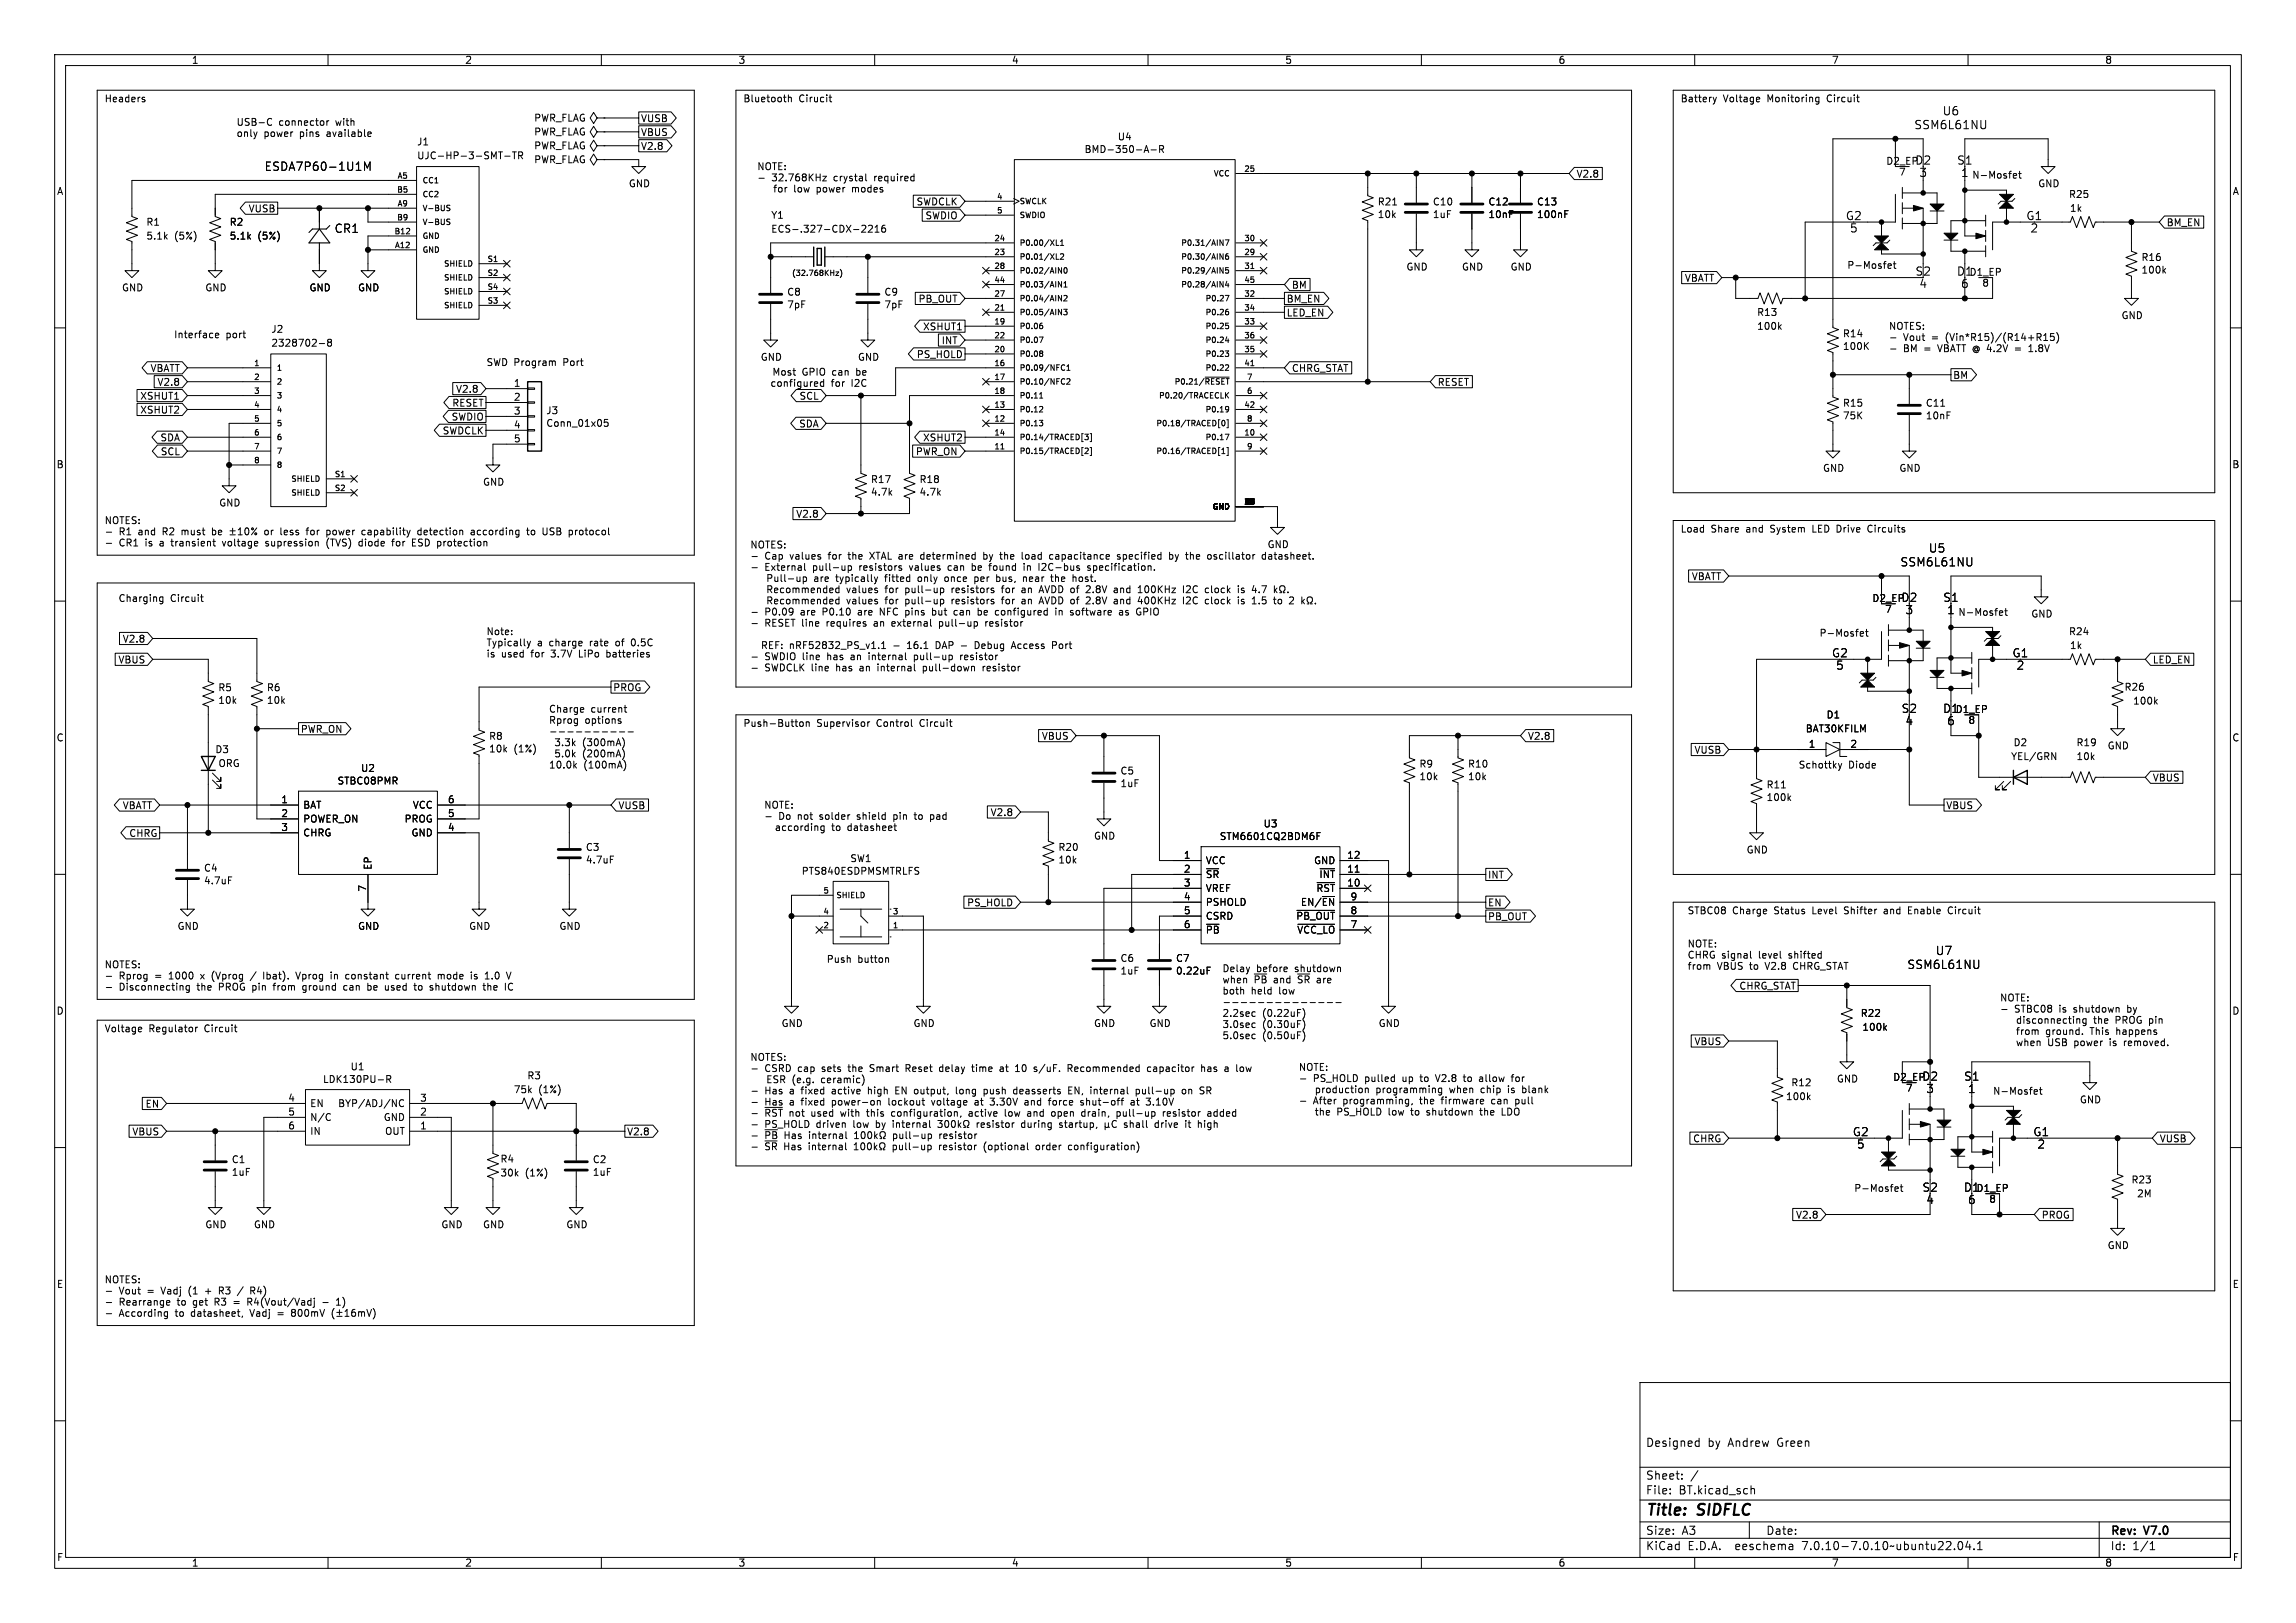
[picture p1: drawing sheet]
<svg xmlns="http://www.w3.org/2000/svg" width="420mm" height="297mm" viewBox="0 0 420 297" stroke-linecap="round" stroke-linejoin="round" font-family="sans-serif">
<defs><g id="words">
<g font-size="2.8">
<text x="301" y="277.9">Title:</text>
<text x="310.6" y="277.9">SIDFLC</text>
</g>
<g font-size="2.1">
<text x="350.1" y="23.9">SSM6L61NU</text>
<text x="355.3" y="21.3">U6</text>
<text x="48.3" y="31.5">ESDA7P60-1U1M</text>
<text x="350.3" y="30.2">D2</text>
<text x="351" y="32.7">3</text>
<text x="357.9" y="30.2">S1</text>
<text x="358.6" y="32.7">1</text>
<text x="337.6" y="40.4">G2</text>
<text x="370.6" y="40.4">G1</text>
<text x="61.1" y="42.8">CR1</text>
<text x="338.3" y="42.8">5</text>
<text x="371.3" y="42.8">2</text>
<text x="350.3" y="50.5">S2</text>
<text x="351" y="53">4</text>
<text x="357.9" y="50.5">D1</text>
<text x="358.6" y="53">6</text>
<text x="352.7" y="101.3">U5</text>
<text x="347.5" y="103.9">SSM6L61NU</text>
<text x="347.7" y="110.2">D2</text>
<text x="348.5" y="112.7">3</text>
<text x="355.4" y="110.2">S1</text>
<text x="356.1" y="112.7">1</text>
<text x="335" y="120.4">G2</text>
<text x="335.8" y="122.9">5</text>
<text x="368" y="120.4">G1</text>
<text x="368.8" y="122.9">2</text>
<text x="347.8" y="130.6">S2</text>
<text x="355.3" y="130.6">D1</text>
<text x="348.5" y="133">4</text>
<text x="356.1" y="133">6</text>
<text x="348.8" y="177.5">SSM6L61NU</text>
<text x="354" y="175">U7</text>
<text x="351.5" y="197.9">D2</text>
<text x="359.2" y="197.9">S1</text>
<text x="352.3" y="200.3">3</text>
<text x="359.9" y="200.3">1</text>
<text x="338.8" y="208">G2</text>
<text x="371.9" y="208">G1</text>
<text x="339.6" y="210.5">5</text>
<text x="372.6" y="210.5">2</text>
<text x="351.6" y="218.2">S2</text>
<text x="352.3" y="220.6">4</text>
<text x="359.2" y="218.2">D1</text>
<text x="359.9" y="220.6">6</text>
<text x="301" y="265">Designed</text>
<text x="312.4" y="265">by</text>
<text x="316.2" y="265">Andrew</text>
<text x="325.2" y="265">Green</text>
<text x="301" y="273.7">File:</text>
<text x="301" y="271">Sheet:</text>
<text x="307.1" y="273.7">BT.kicad_sch</text>
<text x="301" y="281.1">Size:</text>
<text x="307.6" y="281.1">A3</text>
<text x="323" y="281.1">Date:</text>
<text x="386" y="281.3">Rev:</text>
<text x="392.4" y="281.3">V7.0</text>
<text x="301" y="283.9">KiCad</text>
<text x="308.7" y="283.9">E.D.A.</text>
<text x="317.6" y="283.9">eeschema</text>
<text x="330" y="283.9">7.0.10-7.0.10~ubuntu22.04.1</text>
<text x="386" y="283.9">Id:</text>
<text x="390.1" y="283.9">1/1</text>
</g>
<g font-size="1.8">
<text x="35" y="11.9">1</text>
<text x="85" y="11.9">2</text>
<text x="135" y="11.9">3</text>
<text x="185" y="11.9">4</text>
<text x="235" y="11.9">5</text>
<text x="285" y="11.9">6</text>
<text x="335" y="11.9">7</text>
<text x="385" y="11.9">8</text>
<text x="19" y="18.8">Headers</text>
<text x="43.2" y="23.1">USB-C</text>
<text x="51" y="23.1">connector</text>
<text x="61.5" y="23.1">with</text>
<text x="97.6" y="22.5">PWR_FLAG</text>
<text x="117.2" y="22.5">VUSB</text>
<text x="135.9" y="18.8">Bluetooth</text>
<text x="146.1" y="18.8">Cirucit</text>
<text x="307.3" y="18.8">Battery</text>
<text x="315.2" y="18.8">Voltage</text>
<text x="323.4" y="18.8">Monitoring</text>
<text x="334.5" y="18.8">Circuit</text>
<text x="43.2" y="25.2">only</text>
<text x="48.3" y="25.2">power</text>
<text x="55" y="25.2">pins</text>
<text x="60.1" y="25.2">available</text>
<text x="76.2" y="26.8">J1</text>
<text x="76.2" y="29.3">UJC-HP-3-SMT-TR</text>
<text x="97.6" y="25">PWR_FLAG</text>
<text x="97.6" y="27.5">PWR_FLAG</text>
<text x="117.2" y="27.6">V2.8</text>
<text x="117.2" y="25.1">VBUS</text>
<text x="198.3" y="28.2">BMD-350-A-R</text>
<text x="204.4" y="25.9">U4</text>
<text x="10.3" y="35.9">A</text>
<text x="97.6" y="30.1">PWR_FLAG</text>
<text x="114.9" y="34.5">GND</text>
<text x="138.4" y="31.2">NOTE:</text>
<text x="141.2" y="33.3">32.768KHz</text>
<text x="141.9" y="35.3">for</text>
<text x="145.8" y="35.3">low</text>
<text x="150.1" y="35.3">power</text>
<text x="152.6" y="33.3">crystal</text>
<text x="156.8" y="35.3">modes</text>
<text x="160.2" y="33.3">required</text>
<text x="288.3" y="32.7">V2.8</text>
<text x="344.9" y="30.2">D2_EP</text>
<text x="347.3" y="32.5">7</text>
<text x="360.7" y="32.8">N-Mosfet</text>
<text x="372.7" y="34.5">GND</text>
<text x="408.3" y="35.9">A</text>
<text x="26.7" y="41.5">R1</text>
<text x="41.9" y="41.5">R2</text>
<text x="45.4" y="39.1">VUSB</text>
<text x="141" y="40.2">Y1</text>
<text x="167.6" y="37.8">SWDCLK</text>
<text x="169.2" y="40.3">SWDIO</text>
<text x="251.9" y="40.1">10k</text>
<text x="251.9" y="37.8">R21</text>
<text x="262" y="37.8">C10</text>
<text x="262" y="40.1">1uF</text>
<text x="272.2" y="37.8">C12</text>
<text x="272.2" y="40.1">10nF</text>
<text x="281.1" y="37.8">C13</text>
<text x="281.1" y="40.1">100nF</text>
<text x="378.4" y="36.4">R25</text>
<text x="378.5" y="39">1k</text>
<text x="396.2" y="41.6">BM_EN</text>
<text x="26.7" y="44">5.1k</text>
<text x="31.9" y="44">(5%)</text>
<text x="41.9" y="44">5.1k</text>
<text x="47.1" y="44">(5%)</text>
<text x="141" y="42.8">ECS-.327-CDX-2216</text>
<text x="391.6" y="48">R16</text>
<text x="22.2" y="53.5">GND</text>
<text x="37.5" y="53.5">GND</text>
<text x="56.5" y="53.5">GND</text>
<text x="65.4" y="53.5">GND</text>
<text x="236.2" y="53">BM</text>
<text x="257.2" y="49.7">GND</text>
<text x="267.3" y="49.7">GND</text>
<text x="276.2" y="49.7">GND</text>
<text x="308.1" y="51.8">VBATT</text>
<text x="337.8" y="49.3">P-Mosfet</text>
<text x="360.2" y="50.5">D1_EP</text>
<text x="362.5" y="52.8">8</text>
<text x="391.6" y="50.3">100k</text>
<text x="143.9" y="54.3">C8</text>
<text x="143.9" y="56.6">7pF</text>
<text x="161.7" y="54.3">C9</text>
<text x="161.7" y="56.6">7pF</text>
<text x="167.9" y="55.6">PB_OUT</text>
<text x="235.3" y="58.1">LED_EN</text>
<text x="235.3" y="55.6">BM_EN</text>
<text x="321.3" y="58">R13</text>
<text x="388" y="58.6">GND</text>
<text x="31.7" y="62">Interface</text>
<text x="41.3" y="62">port</text>
<text x="49.5" y="61.1">J2</text>
<text x="49.5" y="63.6">2328702-8</text>
<text x="167.6" y="65.7">PS_HOLD</text>
<text x="168.8" y="60.6">XSHUT1</text>
<text x="172.2" y="63.2">INT</text>
<text x="321.3" y="60.6">100k</text>
<text x="337" y="61.9">R14</text>
<text x="337" y="64.2">100K</text>
<text x="345.4" y="60.4">NOTES:</text>
<text x="348.2" y="62.5">Vout</text>
<text x="348.2" y="64.5">BM =</text>
<text x="353.5" y="62.5">=</text>
<text x="354.8" y="64.5">VBATT @ 4.2V</text>
<text x="356.2" y="62.5">(Vin*R15)/(R14+R15)</text>
<text x="372.2" y="64.5">1.8V</text>
<text x="27.4" y="68.3">VBATT</text>
<text x="28.7" y="70.8">V2.8</text>
<text x="88.9" y="67.1">SWD Program</text>
<text x="93.9" y="70.9">1</text>
<text x="103.2" y="67.1">Port</text>
<text x="139.1" y="66.2">GND</text>
<text x="140.8" y="70.9">configured</text>
<text x="141.2" y="68.8">Most</text>
<text x="146.7" y="68.8">GPIO can</text>
<text x="152" y="70.9">for</text>
<text x="155.9" y="70.9">I2C</text>
<text x="156.8" y="66.2">GND</text>
<text x="156.9" y="68.8">be</text>
<text x="236.2" y="68.3">CHRG_STAT</text>
<text x="262.9" y="70.8">RESET</text>
<text x="357.2" y="69.5">BM</text>
<text x="25.6" y="73.3">XSHUT1</text>
<text x="25.6" y="75.9">XSHUT2</text>
<text x="82.5" y="77.2">SWDIO</text>
<text x="82.6" y="74.6">RESET</text>
<text x="83.3" y="72.1">V2.8</text>
<text x="93.9" y="73.4">2</text>
<text x="93.9" y="75.9">3</text>
<text x="99.8" y="76">J3</text>
<text x="146.1" y="73.3">SCL</text>
<text x="337" y="74.6">R15</text>
<text x="337" y="76.9">75K</text>
<text x="352.2" y="74.6">C11</text>
<text x="352.2" y="76.9">10nF</text>
<text x="29.2" y="81">SDA</text>
<text x="29.3" y="83.5">SCL</text>
<text x="80.9" y="79.7">SWDCLK</text>
<text x="93.9" y="78.5">4</text>
<text x="93.9" y="81">5</text>
<text x="99.8" y="78.3">Conn_01x05</text>
<text x="146.1" y="78.4">SDA</text>
<text x="167.4" y="83.5">PWR_ON</text>
<text x="168.8" y="81">XSHUT2</text>
<text x="10.3" y="85.9">B</text>
<text x="88.3" y="89.1">GND</text>
<text x="159.2" y="88.6">R17</text>
<text x="168.1" y="88.6">R18</text>
<text x="333.4" y="86.5">GND</text>
<text x="347.3" y="86.5">GND</text>
<text x="408.2" y="85.9">B</text>
<text x="19" y="96">NOTES:</text>
<text x="40" y="92.9">GND</text>
<text x="145.5" y="94.9">V2.8</text>
<text x="159.2" y="90.9">4.7k</text>
<text x="168.1" y="90.9">4.7k</text>
<text x="21.8" y="98">R1</text>
<text x="21.8" y="100.1">CR1</text>
<text x="25.4" y="98">and</text>
<text x="26.7" y="100.1">is</text>
<text x="29.5" y="100.1">a</text>
<text x="30.1" y="98">R2</text>
<text x="31.8" y="100.1">transient</text>
<text x="33.7" y="98">must</text>
<text x="39.5" y="98">be</text>
<text x="41.4" y="100.1">voltage</text>
<text x="49.5" y="100.1">supression</text>
<text x="49.5" y="98">or</text>
<text x="52.6" y="98">less</text>
<text x="57.6" y="98">for</text>
<text x="60.8" y="100.1">(TVS)</text>
<text x="61.4" y="98">power</text>
<text x="66.9" y="100.1">diode</text>
<text x="68.1" y="98">capability</text>
<text x="73.3" y="100.1">for</text>
<text x="77.1" y="100.1">ESD protection</text>
<text x="78.5" y="98">detection</text>
<text x="88.5" y="98">according</text>
<text x="98.9" y="98">to</text>
<text x="102" y="98">USB</text>
<text x="107" y="98">protocol</text>
<text x="137.2" y="100.4">NOTES:</text>
<text x="231.8" y="100.5">GND</text>
<text x="307.3" y="97.5">Load</text>
<text x="313" y="97.5">Share</text>
<text x="319.5" y="97.5">and</text>
<text x="324.2" y="97.5">System</text>
<text x="332" y="97.5">LED Drive</text>
<text x="342.5" y="97.5">Circuits</text>
<text x="139.9" y="102.5">Cap</text>
<text x="139.9" y="104.5">External</text>
<text x="140.7" y="106.6">Pull-up</text>
<text x="144.6" y="102.5">values</text>
<text x="148.8" y="104.5">pull-up</text>
<text x="149.5" y="106.6">are</text>
<text x="151.9" y="102.5">for</text>
<text x="153.7" y="106.6">typically</text>
<text x="155.7" y="102.5">the</text>
<text x="157.5" y="104.5">resistors</text>
<text x="159.8" y="102.5">XTAL are</text>
<text x="162.8" y="106.6">fitted</text>
<text x="166.9" y="104.5">values</text>
<text x="169" y="106.6">only</text>
<text x="169.5" y="102.5">determined</text>
<text x="174.1" y="104.5">can</text>
<text x="174.1" y="106.6">once</text>
<text x="178.7" y="104.5">be</text>
<text x="179.7" y="106.6">per</text>
<text x="181.2" y="102.5">by</text>
<text x="182.1" y="104.5">found</text>
<text x="183.9" y="106.6">bus,</text>
<text x="184.5" y="102.5">the</text>
<text x="188.6" y="104.5">in</text>
<text x="188.6" y="102.5">load</text>
<text x="189" y="106.6">near</text>
<text x="191.5" y="104.5">I2C-bus</text>
<text x="193.9" y="102.5">capacitance</text>
<text x="194.4" y="106.6">the</text>
<text x="198.5" y="106.6">host.</text>
<text x="200.6" y="104.5">specification.</text>
<text x="206.5" y="102.5">specified</text>
<text x="216.2" y="102.5">by</text>
<text x="219.5" y="102.5">the</text>
<text x="223.6" y="102.5">oscillator</text>
<text x="233.8" y="102.5">datasheet.</text>
<text x="309.4" y="106.4">VBATT</text>
<text x="21.6" y="110.2">Charging</text>
<text x="31.2" y="110.2">Circuit</text>
<text x="139.9" y="112.7">P0.09</text>
<text x="140.7" y="108.6">Recommended</text>
<text x="140.7" y="110.7">Recommended</text>
<text x="146.6" y="112.7">are</text>
<text x="150.8" y="112.7">P0.10</text>
<text x="155.5" y="108.6">values</text>
<text x="155.5" y="110.7">values</text>
<text x="157.4" y="112.7">are</text>
<text x="161.6" y="112.7">NFC pins</text>
<text x="162.7" y="108.6">for</text>
<text x="162.7" y="110.7">for</text>
<text x="166.5" y="108.6">pull-up</text>
<text x="166.5" y="110.7">pull-up</text>
<text x="171.6" y="112.7">but</text>
<text x="175.2" y="108.6">resistors</text>
<text x="175.2" y="110.7">resistors</text>
<text x="175.8" y="112.7">can</text>
<text x="180.4" y="112.7">be</text>
<text x="183.8" y="112.7">configured</text>
<text x="184.6" y="108.6">for</text>
<text x="184.6" y="110.7">for</text>
<text x="188.4" y="108.6">an</text>
<text x="188.4" y="110.7">an</text>
<text x="191.9" y="108.6">AVDD of</text>
<text x="191.9" y="110.7">AVDD of</text>
<text x="195" y="112.7">in</text>
<text x="197.9" y="112.7">software</text>
<text x="200.8" y="108.6">2.8V</text>
<text x="200.8" y="110.7">2.8V</text>
<text x="206.1" y="108.6">and</text>
<text x="206.1" y="110.7">and</text>
<text x="207.1" y="112.7">as</text>
<text x="210.4" y="112.7">GPIO</text>
<text x="210.7" y="108.6">100KHz</text>
<text x="210.7" y="110.7">400KHz</text>
<text x="219.1" y="108.6">I2C</text>
<text x="219.1" y="110.7">I2C</text>
<text x="223.4" y="108.6">clock</text>
<text x="223.4" y="110.7">clock</text>
<text x="229.6" y="108.6">is</text>
<text x="229.6" y="110.7">is</text>
<text x="232.4" y="108.6">4.7</text>
<text x="232.4" y="110.7">1.5</text>
<text x="236.6" y="110.7">to</text>
<text x="239.6" y="110.7">2</text>
<text x="342.4" y="110.2">D2_EP</text>
<text x="344.7" y="112.5">7</text>
<text x="358.1" y="112.8">N-Mosfet</text>
<text x="371.5" y="113.2">GND</text>
<text x="22.4" y="117.8">V2.8</text>
<text x="88.9" y="116.3">Note:</text>
<text x="88.9" y="118.4">Typically</text>
<text x="98.3" y="118.4">a</text>
<text x="100.6" y="118.4">charge</text>
<text x="108.2" y="118.4">rate</text>
<text x="113.1" y="118.4">of</text>
<text x="116.2" y="118.4">0.5C</text>
<text x="139.5" y="118.9">REF:</text>
<text x="139.9" y="114.8">RESET line</text>
<text x="144.8" y="118.9">nRF52832_PS_v1.1</text>
<text x="151.5" y="114.8">requires</text>
<text x="160.3" y="114.8">an</text>
<text x="163.8" y="114.8">external</text>
<text x="163.9" y="118.9">-</text>
<text x="166.7" y="118.9">16.1</text>
<text x="172.1" y="118.9">DAP -</text>
<text x="172.7" y="114.8">pull-up</text>
<text x="179.6" y="118.9">Debug</text>
<text x="181.3" y="114.8">resistor</text>
<text x="186.6" y="118.9">Access</text>
<text x="194.2" y="118.9">Port</text>
<text x="332.7" y="116.6">P-Mosfet</text>
<text x="378.4" y="116.4">R24</text>
<text x="378.5" y="119">1k</text>
<text x="21.6" y="121.6">VBUS</text>
<text x="88.9" y="120.4">is</text>
<text x="91.7" y="120.4">used</text>
<text x="97.3" y="120.4">for</text>
<text x="101.1" y="120.4">3.7V</text>
<text x="106.4" y="120.4">LiPo</text>
<text x="111.6" y="120.4">batteries</text>
<text x="139.9" y="120.9">SWDIO line</text>
<text x="139.9" y="122.9">SWDCLK line</text>
<text x="151.6" y="120.9">has</text>
<text x="153.3" y="122.9">has</text>
<text x="156.1" y="120.9">an</text>
<text x="157.7" y="122.9">an</text>
<text x="159.6" y="120.9">internal</text>
<text x="161.2" y="122.9">internal</text>
<text x="168.1" y="120.9">pull-up</text>
<text x="169.7" y="122.9">pull-down</text>
<text x="176.7" y="120.9">resistor</text>
<text x="180.9" y="122.9">resistor</text>
<text x="393.7" y="121.6">LED_EN</text>
<text x="39.8" y="126.7">R5</text>
<text x="39.8" y="129">10k</text>
<text x="48.7" y="126.7">R6</text>
<text x="48.7" y="129">10k</text>
<text x="100.3" y="130.5">Charge</text>
<text x="108.1" y="130.5">current</text>
<text x="112.1" y="126.7">PROG</text>
<text x="334" y="131.7">D1</text>
<text x="357.6" y="130.6">D1_EP</text>
<text x="388.5" y="126.6">R26</text>
<text x="390.1" y="129.1">100k</text>
<text x="10.3" y="135.9">C</text>
<text x="54.9" y="134.3">PWR_ON</text>
<text x="89.4" y="135.6">R8</text>
<text x="89.4" y="137.9">10k</text>
<text x="94" y="137.9">(1%)</text>
<text x="100.3" y="132.5">Rprog</text>
<text x="101.5" y="136.6">3.3k</text>
<text x="106.7" y="136.6">(300mA)</text>
<text x="107" y="132.5">options</text>
<text x="135.9" y="133.1">Push-Button</text>
<text x="149.4" y="133.1">Supervisor</text>
<text x="160.5" y="133.1">Control</text>
<text x="168.6" y="133.1">Circuit</text>
<text x="190.5" y="135.6">VBUS</text>
<text x="279.4" y="135.6">V2.8</text>
<text x="330.2" y="134.2">BAT30KFILM</text>
<text x="330.8" y="136.9">1</text>
<text x="338.4" y="136.9">2</text>
<text x="360" y="132.8">8</text>
<text x="368.2" y="136.8">D2</text>
<text x="379.7" y="136.8">R19</text>
<text x="385.4" y="137.3">GND</text>
<text x="408.2" y="135.9">C</text>
<text x="39.3" y="138">D3</text>
<text x="39.9" y="140.6">ORG</text>
<text x="61.6" y="143.8">STBC08PMR</text>
<text x="65.9" y="141.5">U2</text>
<text x="100.3" y="140.7">10.0k</text>
<text x="101.5" y="138.7">5.0k</text>
<text x="106.7" y="138.7">(200mA)</text>
<text x="106.8" y="140.7">(100mA)</text>
<text x="204.9" y="141.9">C5</text>
<text x="259.5" y="140.7">R9</text>
<text x="259.5" y="143">10k</text>
<text x="268.4" y="140.7">R10</text>
<text x="268.4" y="143">10k</text>
<text x="309.9" y="138.1">VUSB</text>
<text x="328.9" y="140.7">Schottky</text>
<text x="338.1" y="140.7">Diode</text>
<text x="367.8" y="139.3">YEL/GRN</text>
<text x="379.7" y="139.3">10k</text>
<text x="393.7" y="143.2">VBUS</text>
<text x="22.4" y="148.3">VBATT</text>
<text x="51.4" y="147.1">1</text>
<text x="51.4" y="149.6">2</text>
<text x="55.4" y="148.2">BAT</text>
<text x="75.4" y="148.2">VCC</text>
<text x="81.8" y="149.6">5</text>
<text x="81.8" y="147.1">6</text>
<text x="113" y="148.3">VUSB</text>
<text x="139.7" y="148.1">NOTE:</text>
<text x="181.1" y="149.5">V2.8</text>
<text x="204.9" y="144.2">1uF</text>
<text x="323" y="144.5">R11</text>
<text x="323" y="146.8">100k</text>
<text x="355.9" y="148.3">VBUS</text>
<text x="23.5" y="153.4">CHRG</text>
<text x="51.4" y="152.1">3</text>
<text x="55.4" y="150.7">POWER_ON</text>
<text x="55.4" y="153.3">CHRG</text>
<text x="73.9" y="150.7">PROG</text>
<text x="75.2" y="153.3">GND</text>
<text x="81.8" y="152.1">4</text>
<text x="107.1" y="155.9">C3</text>
<text x="142" y="152.2">according</text>
<text x="142.4" y="150.1">Do</text>
<text x="146" y="150.1">not</text>
<text x="150.2" y="150.1">solder</text>
<text x="152.5" y="152.2">to</text>
<text x="155.6" y="152.2">datasheet</text>
<text x="157.3" y="150.1">shield</text>
<text x="164.1" y="150.1">pin</text>
<text x="168.2" y="150.1">to</text>
<text x="171.2" y="150.1">pad</text>
<text x="193.5" y="155.9">R20</text>
<text x="200" y="153.8">GND</text>
<text x="223" y="153.9">STM6601CQ2BDM6F</text>
<text x="231" y="151.6">U3</text>
<text x="37.2" y="159.7">C4</text>
<text x="68.2" y="159.3" transform="rotate(-90 68.2 159.3)">EP</text>
<text x="107.1" y="158.2">4.7uF</text>
<text x="146.6" y="160.3">PTS840ESDPMSMTRLFS</text>
<text x="155.4" y="158">SW1</text>
<text x="193.5" y="158.2">10k</text>
<text x="216.5" y="157.2">1</text>
<text x="216.5" y="159.8">2</text>
<text x="220.5" y="158.3">VCC</text>
<text x="220.5" y="160.9">~{SR}</text>
<text x="240.3" y="158.3">GND</text>
<text x="241.2" y="160.9">~{INT}</text>
<text x="246.3" y="159.8">11</text>
<text x="246.3" y="157.2">12</text>
<text x="272.1" y="161">INT</text>
<text x="319.4" y="156.4">GND</text>
<text x="37.2" y="162">4.7uF</text>
<text x="67.1" y="163.3" transform="rotate(-90 67.1 163.3)">7</text>
<text x="176.8" y="166.1">PS_HOLD</text>
<text x="216.5" y="162.3">3</text>
<text x="216.5" y="164.8">4</text>
<text x="216.5" y="167.4">5</text>
<text x="220.5" y="163.4">VREF</text>
<text x="220.5" y="166">PSHOLD</text>
<text x="237.9" y="166">EN/~{EN}</text>
<text x="240.7" y="163.4">~{RST}</text>
<text x="246.3" y="162.3">10</text>
<text x="246.9" y="167.4">8</text>
<text x="246.9" y="164.8">9</text>
<text x="272.1" y="166.1">EN</text>
<text x="308.6" y="167.4">STBC08</text>
<text x="316.9" y="167.4">Charge</text>
<text x="324.7" y="167.4">Status</text>
<text x="331.8" y="167.4">Level</text>
<text x="337.8" y="167.4">Shifter</text>
<text x="345.3" y="167.4">and</text>
<text x="349.9" y="167.4">Enable</text>
<text x="357.4" y="167.4">Circuit</text>
<text x="32.4" y="170.4">GND</text>
<text x="65.4" y="170.4">GND</text>
<text x="85.7" y="170.4">GND</text>
<text x="102.2" y="170.4">GND</text>
<text x="216.5" y="169.9">6</text>
<text x="220.5" y="168.5">CSRD</text>
<text x="220.5" y="171">~{PB}</text>
<text x="237" y="168.5">~{PB_OUT}</text>
<text x="237.2" y="171">~{VCC_LO}</text>
<text x="246.9" y="169.9">7</text>
<text x="272.1" y="168.6">PB_OUT</text>
<text x="308.6" y="173.5">NOTE:</text>
<text x="19" y="177.3">NOTES:</text>
<text x="21.8" y="179.3">Rprog</text>
<text x="28.5" y="179.3">=</text>
<text x="31.2" y="179.3">1000</text>
<text x="37.2" y="179.3">x</text>
<text x="39.4" y="179.3">(Vprog</text>
<text x="49.3" y="179.3">Ibat).</text>
<text x="55.5" y="179.3">Vprog</text>
<text x="62" y="179.3">in</text>
<text x="64.9" y="179.3">constant</text>
<text x="74.3" y="179.3">current</text>
<text x="82.2" y="179.3">mode</text>
<text x="88.5" y="179.3">is</text>
<text x="91.3" y="179.3">1.0</text>
<text x="151.1" y="176.3">Push</text>
<text x="156.9" y="176.3">button</text>
<text x="204.9" y="176.2">C6</text>
<text x="204.9" y="178.5">1uF</text>
<text x="215" y="176.2">C7</text>
<text x="215" y="178.5">0.22uF</text>
<text x="223.5" y="178">Delay</text>
<text x="229.8" y="178">before</text>
<text x="237" y="178">shutdown</text>
<text x="308.6" y="175.5">CHRG signal</text>
<text x="308.6" y="177.6">from</text>
<text x="314.1" y="177.6">VBUS</text>
<text x="320.2" y="177.6">to</text>
<text x="321.8" y="175.5">level</text>
<text x="323.3" y="177.6">V2.8</text>
<text x="327.5" y="175.5">shifted</text>
<text x="328.5" y="177.6">CHRG_STAT</text>
<text x="10.3" y="185.9">D</text>
<text x="21.8" y="181.4">Disconnecting</text>
<text x="36.2" y="181.4">the</text>
<text x="40.3" y="181.4">PROG pin</text>
<text x="50.7" y="181.4">from</text>
<text x="56.3" y="181.4">ground</text>
<text x="64" y="181.4">can</text>
<text x="68.5" y="181.4">be</text>
<text x="71.9" y="181.4">used</text>
<text x="77.5" y="181.4">to</text>
<text x="80.6" y="181.4">shutdown</text>
<text x="90.6" y="181.4">the</text>
<text x="223.5" y="180">when</text>
<text x="223.5" y="182.1">both</text>
<text x="228.9" y="182.1">held</text>
<text x="229.4" y="180">~{PB}</text>
<text x="233.1" y="180">and</text>
<text x="234.1" y="182.1">low</text>
<text x="237.7" y="180">~{SR}</text>
<text x="241.4" y="180">are</text>
<text x="318.1" y="181.3">CHRG_STAT</text>
<text x="365.8" y="183.3">NOTE:</text>
<text x="368.5" y="185.4">STBC08</text>
<text x="376.8" y="185.4">is</text>
<text x="379.6" y="185.4">shutdown</text>
<text x="389.6" y="185.4">by</text>
<text x="408.2" y="185.9">D</text>
<text x="19" y="189">Voltage</text>
<text x="27.2" y="189">Regulator</text>
<text x="37.5" y="189">Circuit</text>
<text x="142.9" y="188.1">GND</text>
<text x="167" y="188.1">GND</text>
<text x="200" y="188.1">GND</text>
<text x="210.2" y="188.1">GND</text>
<text x="223.5" y="186.2">2.2sec</text>
<text x="223.5" y="188.2">3.0sec</text>
<text x="223.5" y="190.3">5.0sec</text>
<text x="230.9" y="186.2">(0.22uF)</text>
<text x="230.9" y="188.2">(0.30uF)</text>
<text x="230.9" y="190.3">(0.50uF)</text>
<text x="252.1" y="188.1">GND</text>
<text x="309.9" y="191.5">VBUS</text>
<text x="340.3" y="186.3">R22</text>
<text x="340.6" y="188.8">100k</text>
<text x="369.3" y="187.4">disconnecting</text>
<text x="369.3" y="189.5">from</text>
<text x="369.3" y="191.5">when</text>
<text x="374.8" y="189.5">ground.</text>
<text x="375.2" y="191.5">USB</text>
<text x="380.1" y="191.5">power</text>
<text x="383.1" y="189.5">This</text>
<text x="383.6" y="187.4">the</text>
<text x="386.8" y="191.5">is</text>
<text x="387.7" y="187.4">PROG pin</text>
<text x="388" y="189.5">happens</text>
<text x="389.6" y="191.5">removed.</text>
<text x="64" y="196.1">U1</text>
<text x="96.4" y="197.7">R3</text>
<text x="137.2" y="194.2">NOTES:</text>
<text x="139.9" y="196.3">CSRD cap</text>
<text x="150.7" y="196.3">sets</text>
<text x="155.7" y="196.3">the</text>
<text x="159.8" y="196.3">Smart</text>
<text x="166.6" y="196.3">Reset</text>
<text x="172.9" y="196.3">delay</text>
<text x="179.1" y="196.3">time</text>
<text x="184.4" y="196.3">at</text>
<text x="187.5" y="196.3">10</text>
<text x="191" y="196.3">s/uF.</text>
<text x="197.4" y="196.3">Recommended</text>
<text x="212.2" y="196.3">capacitor</text>
<text x="222.3" y="196.3">has</text>
<text x="226.7" y="196.3">a</text>
<text x="237.5" y="196">NOTE:</text>
<text x="346.2" y="197.9">D2_EP</text>
<text x="26.5" y="202.9">EN</text>
<text x="52.6" y="201.7">4</text>
<text x="56.6" y="202.8">EN</text>
<text x="59" y="198.4">LDK130PU-R</text>
<text x="61.7" y="202.8">BYP/ADJ/NC</text>
<text x="76.8" y="201.7">3</text>
<text x="93.9" y="200.3">75k</text>
<text x="98.5" y="200.3">(1%)</text>
<text x="139.9" y="200.3">Has</text>
<text x="139.9" y="202.4">Has</text>
<text x="140.7" y="198.3">ESR (e.g.</text>
<text x="144.6" y="200.3">a</text>
<text x="144.6" y="202.4">a</text>
<text x="146.9" y="200.3">fixed</text>
<text x="146.9" y="202.4">fixed</text>
<text x="150.9" y="198.3">ceramic)</text>
<text x="152.7" y="200.3">active</text>
<text x="152.7" y="202.4">power-on</text>
<text x="159.5" y="200.3">high</text>
<text x="163.2" y="202.4">lockout</text>
<text x="164.7" y="200.3">EN output,</text>
<text x="171.3" y="202.4">voltage</text>
<text x="176.2" y="200.3">long</text>
<text x="179.4" y="202.4">at</text>
<text x="181.4" y="200.3">push</text>
<text x="182.4" y="202.4">3.30V</text>
<text x="187.1" y="200.3">deasserts</text>
<text x="188.9" y="202.4">and</text>
<text x="193.6" y="202.4">force</text>
<text x="197.3" y="200.3">EN,</text>
<text x="199.6" y="202.4">shut-off</text>
<text x="201.6" y="200.3">internal</text>
<text x="209" y="202.4">at</text>
<text x="210.1" y="200.3">pull-up</text>
<text x="212" y="202.4">3.10V</text>
<text x="218.7" y="200.3">on</text>
<text x="240.2" y="198.1">PS_HOLD</text>
<text x="240.2" y="202.2">After</text>
<text x="241" y="200.1">production</text>
<text x="245.8" y="202.2">programming,</text>
<text x="249.8" y="198.1">pulled</text>
<text x="252.3" y="200.1">programming</text>
<text x="256.8" y="198.1">up</text>
<text x="260.1" y="202.2">the</text>
<text x="260.3" y="198.1">to</text>
<text x="263.4" y="198.1">V2.8</text>
<text x="264.2" y="202.2">firmware</text>
<text x="265.9" y="200.1">when</text>
<text x="268.6" y="198.1">to</text>
<text x="271.7" y="198.1">allow</text>
<text x="271.8" y="200.1">chip</text>
<text x="273.5" y="202.2">can</text>
<text x="277" y="200.1">is</text>
<text x="277.8" y="198.1">for</text>
<text x="278.1" y="202.2">pull</text>
<text x="279.8" y="200.1">blank</text>
<text x="326.6" y="201.5">100k</text>
<text x="327.6" y="199">R12</text>
<text x="335.9" y="198.3">GND</text>
<text x="348.5" y="200.1">7</text>
<text x="364.5" y="200.4">N-Mosfet</text>
<text x="380.4" y="202.1">GND</text>
<text x="24.1" y="208">VBUS</text>
<text x="52.6" y="204.2">5</text>
<text x="52.6" y="206.8">6</text>
<text x="56.6" y="205.3">N/C</text>
<text x="56.6" y="207.9">IN</text>
<text x="70.1" y="205.3">GND</text>
<text x="70.3" y="207.9">OUT</text>
<text x="76.8" y="206.8">1</text>
<text x="76.8" y="204.2">2</text>
<text x="114.6" y="208">V2.8</text>
<text x="139.9" y="204.4">~{RST}</text>
<text x="139.9" y="206.5">PS_HOLD</text>
<text x="139.9" y="208.5">~{PB}</text>
<text x="143.6" y="208.5">Has</text>
<text x="144.5" y="204.4">not</text>
<text x="148.3" y="208.5">internal</text>
<text x="148.7" y="204.4">used</text>
<text x="149.5" y="206.5">driven</text>
<text x="154.3" y="204.4">with</text>
<text x="156.4" y="206.5">low</text>
<text x="159.3" y="204.4">this</text>
<text x="160.7" y="206.5">by</text>
<text x="164" y="204.4">configuration,</text>
<text x="164" y="206.5">internal</text>
<text x="164.1" y="208.5">pull-up</text>
<text x="172.7" y="208.5">resistor</text>
<text x="178.3" y="204.4">active</text>
<text x="179.8" y="206.5">resistor</text>
<text x="185.1" y="204.4">low</text>
<text x="188.1" y="206.5">during</text>
<text x="189.4" y="204.4">and</text>
<text x="194" y="204.4">open</text>
<text x="195.3" y="206.5">startup,</text>
<text x="199.7" y="204.4">drain,</text>
<text x="206.4" y="204.4">pull-up</text>
<text x="207.6" y="206.5">shall</text>
<text x="213.4" y="206.5">drive</text>
<text x="215" y="204.4">resistor</text>
<text x="219.1" y="206.5">it</text>
<text x="221.6" y="206.5">high</text>
<text x="223.4" y="204.4">added</text>
<text x="241" y="204.2">the</text>
<text x="245.1" y="204.2">PS_HOLD</text>
<text x="254.7" y="204.2">low</text>
<text x="259" y="204.2">to</text>
<text x="262.1" y="204.2">shutdown</text>
<text x="272.1" y="204.2">the</text>
<text x="276.2" y="204.2">LDO</text>
<text x="309.6" y="209.2">CHRG</text>
<text x="395" y="209.2">VUSB</text>
<text x="42.3" y="213.1">C1</text>
<text x="42.3" y="215.4">1uF</text>
<text x="91.4" y="213">R4</text>
<text x="91.4" y="215.5">30k</text>
<text x="96.1" y="215.5">(1%)</text>
<text x="108.3" y="213.1">C2</text>
<text x="108.3" y="215.4">1uF</text>
<text x="139.9" y="210.6">~{SR}</text>
<text x="143.6" y="210.6">Has</text>
<text x="148.2" y="210.6">internal</text>
<text x="164" y="210.6">pull-up</text>
<text x="172.7" y="210.6">resistor</text>
<text x="181" y="210.6">(optional</text>
<text x="190.8" y="210.6">order</text>
<text x="196.9" y="210.6">configuration)</text>
<text x="339.1" y="218.2">P-Mosfet</text>
<text x="361.5" y="218.2">D1_EP</text>
<text x="363.8" y="220.4">8</text>
<text x="389.8" y="216.8">R23</text>
<text x="390.8" y="219.3">2M</text>
<text x="37.5" y="225">GND</text>
<text x="46.4" y="225">GND</text>
<text x="80.6" y="225">GND</text>
<text x="88.3" y="225">GND</text>
<text x="103.5" y="225">GND</text>
<text x="328.4" y="223.2">V2.8</text>
<text x="373.4" y="223.2">PROG</text>
<text x="385.4" y="228.8">GND</text>
<text x="10.3" y="235.9">E</text>
<text x="19" y="234.9">NOTES:</text>
<text x="21.8" y="237">Vout</text>
<text x="21.8" y="239">Rearrange</text>
<text x="27.1" y="237">=</text>
<text x="29.8" y="237">Vadj</text>
<text x="32.6" y="239">to</text>
<text x="35" y="237">(1</text>
<text x="35.6" y="239">get</text>
<text x="38.2" y="237">+</text>
<text x="39.8" y="239">R3</text>
<text x="41" y="237">R3</text>
<text x="46.2" y="239">R4(Vout/Vadj</text>
<text x="47.1" y="237">R4)</text>
<text x="62.8" y="239">1)</text>
<text x="408.3" y="235.9">E</text>
<text x="21.8" y="241.1">According</text>
<text x="32.2" y="241.1">to</text>
<text x="35.3" y="241.1">datasheet,</text>
<text x="46.3" y="241.1">Vadj</text>
<text x="54.2" y="241.1">800mV</text>
<text x="10.3" y="285.9">F</text>
<text x="35" y="286.9">1</text>
<text x="85" y="286.9">2</text>
<text x="135" y="286.9">3</text>
<text x="185" y="286.9">4</text>
<text x="235" y="286.9">5</text>
<text x="285" y="286.9">6</text>
<text x="335" y="286.9">7</text>
<text x="385" y="286.9">8</text>
<text x="408.3" y="285.9">F</text>
</g>
<g font-size="1.4">
<text x="72.5" y="35.3">B5</text>
<text x="72.6" y="32.8">A5</text>
<text x="77.2" y="33.8">CC1</text>
<text x="221.9" y="32.5">VCC</text>
<text x="227.5" y="31.5">25</text>
<text x="72.5" y="40.4">B9</text>
<text x="72.6" y="37.8">A9</text>
<text x="77.2" y="38.8">V-BUS</text>
<text x="77.2" y="36.3">CC2</text>
<text x="77.2" y="41.4">V-BUS</text>
<text x="182.3" y="36.6">4</text>
<text x="182.3" y="39.1">5</text>
<text x="186.4" y="37.6">SWCLK</text>
<text x="186.4" y="40.1">SWDIO</text>
<text x="72.1" y="42.9">B12</text>
<text x="72.1" y="45.5">A12</text>
<text x="77.2" y="46.5">GND</text>
<text x="77.2" y="43.9">GND</text>
<text x="181.8" y="46.7">23</text>
<text x="181.8" y="44.2">24</text>
<text x="186.4" y="47.7">P0.01/XL2</text>
<text x="186.4" y="45.2">P0.00/XL1</text>
<text x="215.9" y="47.7">P0.30/AIN6</text>
<text x="215.9" y="45.2">P0.31/AIN7</text>
<text x="227.5" y="46.7">29</text>
<text x="227.5" y="44.2">30</text>
<text x="81.1" y="49">SHIELD</text>
<text x="81.1" y="51.5">SHIELD</text>
<text x="89.1" y="48">S1</text>
<text x="89.1" y="50.5">S2</text>
<text x="89.1" y="53.1">S4</text>
<text x="144.8" y="50.6">(32.768KHz)</text>
<text x="181.8" y="49.3">28</text>
<text x="181.8" y="51.8">44</text>
<text x="186.4" y="50.3">P0.02/AIN0</text>
<text x="186.4" y="52.8">P0.03/AIN1</text>
<text x="215.9" y="50.3">P0.29/AIN5</text>
<text x="215.9" y="52.8">P0.28/AIN4</text>
<text x="227.5" y="49.3">31</text>
<text x="227.5" y="51.8">45</text>
<text x="81.1" y="56.6">SHIELD</text>
<text x="81.1" y="54.1">SHIELD</text>
<text x="89.1" y="55.6">S3</text>
<text x="181.8" y="59.4">19</text>
<text x="181.8" y="56.9">21</text>
<text x="181.8" y="54.4">27</text>
<text x="186.4" y="57.9">P0.05/AIN3</text>
<text x="186.4" y="55.3">P0.04/AIN2</text>
<text x="220.4" y="55.3">P0.27</text>
<text x="220.4" y="57.9">P0.26</text>
<text x="227.5" y="54.4">32</text>
<text x="227.5" y="59.4">33</text>
<text x="227.5" y="56.9">34</text>
<text x="181.8" y="64.5">20</text>
<text x="181.8" y="62">22</text>
<text x="186.4" y="60.4">P0.06</text>
<text x="186.4" y="65.5">P0.08</text>
<text x="186.4" y="63">P0.07</text>
<text x="220.4" y="60.4">P0.25</text>
<text x="220.4" y="65.5">P0.23</text>
<text x="220.4" y="63">P0.24</text>
<text x="227.5" y="64.5">35</text>
<text x="227.5" y="62">36</text>
<text x="46.4" y="67.1">1</text>
<text x="46.4" y="69.6">2</text>
<text x="50.5" y="68">1</text>
<text x="50.5" y="70.6">2</text>
<text x="181.8" y="67.1">16</text>
<text x="181.8" y="69.6">17</text>
<text x="186.4" y="68">P0.09/NFC1</text>
<text x="186.4" y="70.6">P0.10/NFC2</text>
<text x="214.7" y="70.6">P0.21/~{RESET}</text>
<text x="220.4" y="68">P0.22</text>
<text x="227.5" y="67.1">41</text>
<text x="228" y="69.6">7</text>
<text x="46.4" y="72.1">3</text>
<text x="46.4" y="74.7">4</text>
<text x="46.4" y="77.2">5</text>
<text x="50.5" y="73.1">3</text>
<text x="50.5" y="75.7">4</text>
<text x="181.8" y="77.2">12</text>
<text x="181.8" y="74.7">13</text>
<text x="181.8" y="72.1">18</text>
<text x="186.4" y="75.7">P0.12</text>
<text x="186.4" y="73.1">P0.11</text>
<text x="211.9" y="73.1">P0.20/TRACECLK</text>
<text x="220.4" y="75.7">P0.19</text>
<text x="227.5" y="74.7">42</text>
<text x="228" y="72.1">6</text>
<text x="228" y="77.2">8</text>
<text x="46.4" y="79.8">6</text>
<text x="46.4" y="82.3">7</text>
<text x="50.5" y="78.2">5</text>
<text x="50.5" y="80.7">6</text>
<text x="50.5" y="83.3">7</text>
<text x="181.8" y="82.3">11</text>
<text x="181.8" y="79.8">14</text>
<text x="186.4" y="83.3">P0.15/TRACED[2]</text>
<text x="186.4" y="78.2">P0.13</text>
<text x="186.4" y="80.7">P0.14/TRACED[3]</text>
<text x="211.4" y="78.2">P0.18/TRACED[0]</text>
<text x="211.4" y="83.3">P0.16/TRACED[1]</text>
<text x="220.4" y="80.7">P0.17</text>
<text x="227.5" y="79.8">10</text>
<text x="228" y="82.3">9</text>
<text x="46.4" y="84.8">8</text>
<text x="50.5" y="85.8">8</text>
<text x="53.1" y="88.4">SHIELD</text>
<text x="61.1" y="87.4">S1</text>
<text x="61.1" y="89.9">S2</text>
<text x="53.1" y="90.9">SHIELD</text>
<text x="221.7" y="93.4">GND</text>
<text x="228" y="92.5">18</text>
<text x="150.5" y="163.6">5</text>
<text x="150.5" y="167.4">4</text>
<text x="152.9" y="164.6">SHIELD</text>
<text x="163.2" y="167.4">3</text>
<text x="150.5" y="169.9">2</text>
<text x="163.2" y="169.9">1</text>
</g>
</g></defs>
<g fill="none" stroke="#000" stroke-width=".18">
<path d="M10 10h400v277h-400zM12 12h396v273h-396zM17.8 16.5h109.2v85.1h-109.2zM26.2 18.2l.3 .1v.2l-.2 .1h-.2M26.2 17.8l.3 .1M60 10v2M110 10v2M134.6 16.5h163.8v109.2h-163.8zM144.2 17.9l.2-.1 .3 .1 .1 .7M144.2 17.4v1.2M151.7 17.8h.4M151.8 17.4v1.1l.3 .1"/>
<path d="M160 10v2M210 10v2M260 10v2M306.1 16.5h99v73.7h-99zM310 10v2M313.4 17.8l.3 .8M313.7 18.6l-.2 .4M314 17.8l-.3 .8M321.7 17.8l.2 .3-.6 .1M321.8 18.6h-.1M332.2 18.5l.2 .1h.3M332.7 17.8v1l-.2 .3-.3-.1"/>
<path d="M332.7 17.9l-.3-.1-.2 .1M339.6 17.8h.5M340 18.6h.1M360 10v2M44.9 37h5.9v2.2h-5.9l-1-1.1zM47 24.1l-.3 .9M49.1 21.7h.3l.3 .1M49.7 22.8l-.3 .1h-.3M50.8 38.1h25.4M58.4 38.1v2.5M59.8 22.1v.8M60.2 22.1l-.4 .2"/>
<path d="M65.2 31.2h.8M66.7 31.2v-1.5l.5 1 .5-1v1.5M67.3 38.1v2.5h8.9M67.5 24.1l.3 .1 .1 .2-.6 .2M67.8 24.9l-.3 .1M76.2 30.5h11.4v27.9h-11.4zM76.2 35.6h-36.8v4l1 .4-2 .8 2 .7-2 .8 2 .8-2 .7 1 .4v5.3h1.2l-1.2 1.3-1.3-1.3h1.3M76.2 33h-52.1v6.6l1 .4-2 .8 2 .7-2 .8 2 .8-2 .7 1 .4v5.3h1.3l-1.3 1.3-1.2-1.3h1.2M81.9 38l.3 .1 .1 .3-.2 .2h-.2M81.9 37.5l.4 .1M92.3 28.6h1M93.7 27.8h.8"/>
<path d="M94.1 27.8v1.3M94.9 28.5l.6-.1 .1-.2-.1-.3-.6-.1v1.3M95.2 28.5l.4 .6M109.2 24.1l-.6-1-.7 1 .7 1 .6-1h1.3M109.2 21.6l-.6-1-.7 1 .7 1 .6-1h1.3M109.2 29.2l-.6-1-.7 1 .7 1 .6-1h1.3M109.2 26.7l-.6-1-.7 1 .7 1 .6-1h1.3M110.5 29.2h6.3v1.3h1.3l-1.3 1.3-1.2-1.3h1.2M110.5 24.1h.1M110.5 21.6h.1M110.5 29.2h.1M110.5 26.7h.1"/>
<path d="M110.5 26.7h6.3M110.5 24.1h6.3M110.5 21.6h6.3M116.8 20.5h6l.9 1.1-.9 1.1h-6zM116.8 25.6h5.2l.9 1.1-.9 1.1h-5.2zM116.8 23h6l.9 1.1-.9 1.1h-6zM138.8 32.6h1M149.5 34.3v1.3M149.5 35.1h.1M149.6 34.3l-.1 .1M150.5 32.3h.7l-.7 .8h.7M155.9 34.3v.8"/>
<path d="M156.3 34.3l-.4 .1M158.4 31.8v1.1l.1 .2M167.1 35.7h8.5l.9 1.1-.9 1.1h-8.5zM168.7 38.3h6.9l.9 1.1-.9 1.1h-6.9zM176.5 36.8h8.9M176.5 39.4h8.9M185.4 36.3l1 .5-1 .5M185.5 29.2h40.4v66.2h-40.4zM209.4 27.5h.6M209.7 26.6l.4 1.3M210.5 27.4h1M212.1 27.3l.6-.1 .1-.1v-.3l-.7-.2v1.3"/>
<path d="M212.4 27.3l.4 .6M226.1 31.8h60.9M250.2 31.8v4l1 .4-2 .8 2 .7-2 .8 2 .7-2 .8 1 .4v29.5M254.7 37.5h.8M259.1 39.1v6.6h1.2l-1.2 1.3-1.3-1.3h1.3M259.1 31.8v5.3M269.2 39.1v6.6h1.3l-1.3 1.3-1.2-1.3h1.2M269.2 31.8v5.3M278.1 39.1v6.6h1.3l-1.3 1.3-1.2-1.3h1.2M278.1 31.8v5.3M286.2 39.2h.5M286.2 38.6h.6"/>
<path d="M288 30.6h5.1v2.3h-5.1l-1-1.1zM346.7 35.6v5h-16.5v14M346.7 25.4v5.1M348 34.3v2M348 37.1v2M348 39.9v2M348 35.3h6.3v2M348 38.1h2.5M351.8 35.3v-9.9h-16.5v34.5l1 .4-2 .8 2 .7-2 .8 2 .8-2 .7 1 .4v8.1l1 .4-2 .8 2 .7-2 .8 2 .8-2 .7 1 .4v5.4h1.2l-1.2 1.2-1.3-1.2h1.3M351.8 38.1v12.7h-36.8M353.1 38.6h2.5M354.3 38.6v2.3h-6.3"/>
<path d="M359.4 34.8h7.6v5.8M363.2 22v1.3l-.3 .3M363.2 39.4v2M368.3 32.5h.5M368.3 31.8h.4l.2 .3-.6 .1M368.6 36.3l-.6 .5h-2l-.5 .5M369.2 31.8h.5M369.4 31.3v1.1l.3 .2M374.6 30.5h-1.2l1.2 1.3 1.3-1.3h-1.3v-5.1h-15.2v17.8h2.5M395.9 39.5h7.2v2.3h-7.2l-.9-1.2zM10 60h2M58.4 45.7v3.8h1.3l-1.3 1.3-1.3-1.3h1.3"/>
<path d="M67.3 45.7h8.9M76.2 43.2h-8.9v6.3h1.3l-1.3 1.3-1.3-1.3h1.3M81.9 40.6l.3 .1 .1 .2-.2 .2h-.2M81.9 40.1h.4M87.6 48.3h5.1M87.6 50.8h5.1M87.6 55.9h5.1M87.6 53.3h5.1M92.1 52.7l1.2 1.2M92.1 55.3l1.2 1.2M92.1 50.2l1.2 1.2M92.1 47.7l1.2 1.2"/>
<path d="M93.3 52.7l-1.2 1.2M93.3 55.3l-1.2 1.2M93.3 50.2l-1.2 1.2M93.3 47.7l-1.2 1.2M141 55.6v6.6h1.2l-1.2 1.3-1.3-1.3h1.3M141 47h7.8M150.9 47h34.5M152.9 49.8h.5l-.5 .6h.5M153.7 49.3a1.14 1.14 0 0 1 0 1.5M157.8 41.2l.5 .1 .1 .3-.8 .9h.8M158.7 55.6v6.6h1.3l-1.3 1.3-1.2-1.3h1.2M158.7 47v6.6"/>
<path d="M158.9 41.3l.4-.1 .3 .4-.8 .9h.8M160.1 42.5h.7M160.1 41.6l.3-.4v1.3M161.9 41.2l-.4 .1a.85 .85 0 0 0 0 1.2l.4-.1 .1-.5-.2-.2-.4 .1-.1 .1M167.4 53.5h8.2l.9 1.1-.9 1.1h-8.2zM168.3 58.6h8.2v2.2h-8.2l-1-1.1zM176.5 59.7h8.9M176.5 54.6h8.9M179.7 51.5l1.2 1.2M179.7 48.9l1.2 1.2M179.7 56.5l1.2 1.3M180.3 57.2h5.1"/>
<path d="M180.3 49.5h5.1M180.3 52.1h5.1M180.9 51.5l-1.2 1.2M180.9 48.9l-1.2 1.2M180.9 56.5l-1.2 1.3M183.1 56.8h.6M185.4 44.5h-44.4v9.1M190.5 59.1h.1M190.6 59.5l.1 .2v.3l-.1 .2M193.2 47.5h.5M193.2 44.9h.5M193.6 56.6l.6 1v-1"/>
<path d="M193.6 49l.6 1v-1M193.6 51.5l.6 1v-1M193.6 54.1l.6 1v-1M194 46.5l.4-.1 .2 .3-.7 .8h.7M194 44.9h.6M194 44.2l.3-.3v1M194.6 56.6h.6l-.3 .4 .2 .1v.4l-.1 .1-.4-.1M194.6 54.2l.4-.1 .2 .2-.6 .8h.6M194.6 52.5h.6M194.6 51.8l.3-.3v1M194.8 49h.1a.54 .54 0 0 1 .3 .5 .54 .54 0 0 1-.3 .5 .68 .68 0 0 1-.1-1zM223.2 46.4l.5 1.1v-1.1"/>
<path d="M223.2 43.9l.5 1v-1M223.2 49l.5 1v-1M223.2 51.5l.5 1v-1M224.1 54.1h.7l-.4 1M224.1 43.9h.7l-.4 1M224.2 59.1h.5M224.3 59.5h.3l.2 .2-.1 .4-.4 .1M224.4 57l.4 .2-.1 .3-.3 .1M224.4 51.5l-.2 .7h.6M224.5 56.6h.2M224.7 46.4l-.3 .1-.2 .2v.6l.2 .2 .3-.1v-.5l-.3-.1-.2 .2M224.7 51.9v.6"/>
<path d="M224.7 49h-.5v.5l.5-.1v.5l-.1 .1-.4-.1M226.1 47h5M226.1 59.7h5M226.1 57.2h8.8M226.1 44.5h5M226.1 54.6h8.8M226.1 49.5h5M226.1 52.1h8.8M228.8 49.1h.6M230.5 48.9l1.2 1.2M230.5 46.4l1.2 1.2M230.5 59.1l1.2 1.2"/>
<path d="M230.5 43.8l1.2 1.3M231.7 48.9l-1.2 1.2M231.7 46.4l-1.2 1.2M231.7 59.1l-1.2 1.2M231.7 43.8l-1.2 1.3M234.9 56h8l.9 1.2-.9 1.1h-8zM234.9 53.5h7.2l1 1.1-1 1.1h-7.2zM235.9 51h3.7v2.2h-3.7l-1-1.1zM307.6 49.7h6.4l1 1.1-1 1.1h-6.4zM317.5 50.8v3.8h4.1l.3-1 .8 2 .8-2 .7 2 .8-2 .8 2 .3-1h38.4v-3.8M325.5 59.8l.3 .5M325.8 59.4l-.4 .5"/>
<path d="M344.2 40.6v5.9h7.6M345.4 49.1h.5M345.4 48.3h.4l.2 .3-.6 .1M345.7 43.9l-.5 .6h-2l-.6 .5M346.3 48.3h.5M346.5 47.8v1.1l.3 .2M355.6 43.9h2.5M356.9 43.9v2.1h6.3M359.4 46v8.6M363.2 40.4h-6.3v2.3M363.2 42.2v2M363.2 45v2"/>
<path d="M389.9 40.6v5.4l1 .4-2 .7 2 .8-2 .7 2 .8-2 .8 1 .3v4.1h1.3l-1.3 1.3-1.3-1.3h1.3M395 40.6h-11.7l-.4 1.1-.8-2.1-.7 2.1-.8-2.1-.7 2.1-.8-2.1-.4 1h-14.2v5.1M395.8 49.5l.3 .5M396.1 49.1l-.4 .5M408 60h2M25.1 71.3h8.2l1 1.1-1 1.1h-8.2zM25.1 73.8h8.2l1 1.1-1 1.1h-8.2zM26.9 66.2h6.4l1 1.1-1 1.1h-6.4l-.9-1.1zM28.2 68.7h5.1l1 1.2-1 1.1h-5.1zM28.8 78.9h4.5l1 1.1-1 1.1h-4.5l-1-1.1zM34.3 74.9h15.2M34.3 67.3h15.2"/>
<path d="M34.3 69.9h15.2M34.3 72.4h15.2M39.4 61.4l.6-.1v-.3h-.4l-.2 .2 .1 .6h.5M49.5 64.8h10.2v27.9h-10.2zM49.5 77.5h-7.6v11.4h1.3l-1.3 1.3-1.3-1.3h1.3M58.4 62.9h1M60.2 62.6l-.3-.2 .3-.3h.2l.2 .2-.2 .3M60.2 62.6l-.3 .3 .1 .3 .2 .2 .3-.1 .1-.2v-.2l-.2-.3M60.2 62.6h.2M80.4 77.6h8.5v2.3h-8.5l-1-1.2zM82 75.1h6.9v2.2h-6.9l-.9-1.1zM82.1 72.5h6.8v2.3h-6.8l-.9-1.1z"/>
<path d="M82.8 70h5.1l1 1.1-1 1.1h-5.1zM88.9 71.1h7.6M88.9 73.7h7.6M88.9 76.2h7.6M88.9 78.7h7.6M96.5 78.6h1.3v.3h-1.3zM96.5 76.1h1.3v.2h-1.3zM96.5 73.5h1.3v.3h-1.3zM96.5 71h1.3v.2h-1.3zM101.2 66l.4 .2v.7M111.2 76.8h-.6l-.1 .6 .2-.2 .4 .1 .1 .2v.4l-.2 .1-.5-.1M145.6 76.4h4.6l.9 1.1-.9 1.1h-4.6l-1-1.1z"/>
<path d="M145.7 71.3h4.5l.9 1.1-.9 1.1h-4.5l-1-1.1zM150.7 69.4v1.3M150.7 69.9h-.4l-.2 .2 .1 .5h.5M151.1 77.5h15.3M157.5 72.4v14.2l1 .4-2 .8 2 .7-2 .8 2 .7-2 .8 1 .4v2.8M167.1 63.7h9.4v2.2h-9.4l-.9-1.1zM168.3 78.9h8.2v2.2h-8.2l-1-1.1zM171.7 61.1h3.9l.9 1.1-.9 1.1h-3.9zM176.5 64.8h8.9M176.5 62.2h8.9M179.7 76.9l1.2 1.2M179.7 69.2l1.2 1.3"/>
<path d="M179.7 74.3l1.2 1.2M180.3 77.5h5.1M180.3 74.9h5.1M180.3 69.9h5.1M180.9 76.9l-1.2 1.2M180.9 69.2l-1.2 1.3M180.9 74.3l-1.2 1.2M185.4 72.4h-19v14.2l1 .4-2 .8 2 .7-2 .8 2 .7-2 .8 1 .4v2.8h-15.3M185.4 67.3h-21.6v5.1h-12.7M190.1 76.9h.6l-.3 .4M190.1 61.7h.7l-.4 1M190.2 72.9h.5"/>
<path d="M190.3 72.1l.2-.3v1.1M190.6 77.3l.1 .2v.2l-.1 .2M190.6 64.2l.1 .2-.1 .3 .1 .3-.1 .2M190.6 74.4l.1 .2v.2l-.6 .6h.6M194.3 66.8l.5 .1M194.6 69.3l.2 .1M194.8 67.7h-.5M194.8 70.2l-.2 .1M195.1 67.8h.6M195.1 67l.3-.2v1M195.1 69.4l.4-.1 .2 .3-.6 .7h.6M198.4 79.5h.7l-.4 .3 .3 .1v.5l-.1 .1-.5-.1"/>
<path d="M199.4 79.4h.2v1.4h-.2M220.4 69h4.4M223.6 77l.1-.1a.54 .54 0 0 1 .4 .5 .54 .54 0 0 1-.4 .5 .68 .68 0 0 1-.1-.9zM224.1 79.5h.7l-.4 1M224.1 64.2h.7l-.4 .4 .3 .1 .1 .3-.2 .2h-.3M224.2 71.8v1.1M224.2 62.4h.6M224.3 66.8h.4l.1 .2-.7 .8h.7M224.3 72.3l.5 .6M224.4 74.4l.4 .2-.1 .6-.2 .2M224.4 76.8h.3v1.5h-.3M224.7 62v.7"/>
<path d="M224.8 74.8l-.4 .2M224.8 71.8l-.6 .6M226.1 77.5h5M226.1 74.9h5M226.1 67.3h8.8M226.1 69.9h35.5M226.1 72.4h5M226.1 64.8h5M226.1 62.2h5M228.8 66.9h.6M230.5 64.2l1.2 1.2M230.5 71.8l1.2 1.2"/>
<path d="M230.5 61.6l1.2 1.2M230.5 74.3l1.2 1.2M230.5 79.4l1.2 1.2M230.5 76.9l1.2 1.2M231.7 79.4l-1.2 1.2M231.7 64.2l-1.2 1.2M231.7 71.8l-1.2 1.2M231.7 61.6l-1.2 1.2M231.7 74.3l-1.2 1.2M231.7 76.9l-1.2 1.2M235.9 66.2h11.4v2.2h-11.4l-1-1.1zM262.6 68.7h6.7v2.3h-6.7l-1-1.1z"/>
<path d="M335.3 68.6h21.6M341.2 63.2l.6 .8M341.8 62.7l-.8 .7M345.8 61.8h1M345.8 63.9h1M349.2 75.9v6.7h1.3l-1.3 1.2-1.2-1.2h1.2M349.2 68.6v5.3M355 74.3h.7M356.9 67.5h3.7l1 1.1-1 1.1h-3.7zM368.6 63.7h1M368.6 64.1h1M371.1 64.4h.7"/>
<path d="M371.5 63.1v1.3M373.8 62.3h.8M373.8 61.4l.4-.4v1.3M375.7 61h-.6v.6l.1-.1 .5 .1 .1 .2-.1 .4-.2 .1-.4-.1M376.2 60.9a1.47 1.47 0 0 1 .1 1.8M19.5 97.4h.9M19.5 99.4h.9M28.8 81.4h4.5l1 1.2-1 1.1h-4.5l-.9-1.1zM34.3 80h15.2M34.3 82.6h15.2M38.9 96.6v1.3M38.9 97.8l.1 .1"/>
<path d="M38.9 99.1h.5M39 97l-.1 .1M39.2 99.9h.2M40.7 99.1l.3 .8M41.9 85.1h7.6M42.1 97.1h.9M42.1 97.9h.9M42.6 96.7v.9M43.6 97.9h.7M43.6 97l.3-.4v1.3M44.9 96.7l.2-.1a.68 .68 0 0 1 .4 .6 .68 .68 0 0 1-.4 .7l-.3-.5zM47 96.6l-1 1.3"/>
<path d="M48.6 99.9h.4M49 97.1l-.3-.1-.3 .3 .1 .5 .2 .1 .3-.1M49 99.1l-.4 .2 .1 .1 .3 .1M52.2 97l-.2 .2v.5l.2 .2M52.6 97.3l-.6 .1M56 97h.5M56.5 96.6l-.3 .1M57.1 97l-.3 .3v.3l.3 .3M59.7 87.6h5.1M59.7 90.2h5.1M60.1 98.5a1.47 1.47 0 0 0 .1 1.9M60.2 97l.2 .3v.3l-.2 .3"/>
<path d="M60.9 97.1v.7M64.2 87l1.2 1.2M64.2 89.6l1.2 1.2M65.4 87l-1.2 1.2M65.4 89.6l-1.2 1.2M65.9 99.1h.4M66.3 99.9h-.4M66.3 98.6v1.3M67.7 97l-.4 .1M67.8 97.4h-.3l-.2 .2v.2l.5 .1M71.6 99.1h.5M71.8 98.8v1.1"/>
<path d="M72.7 99.1l-.2 .2v.4l.2 .2M75.5 99.9h.6M76.5 99.9h.2M76.7 98.7l-.2 .2 .2 .3M77 97.1l-.3-.1-.3 .3 .1 .5h.5M77 96.6v1.3M78 97h-.2l-.2 .2v.6l.4 .1M78.2 97.3l-.6 .1M86.2 97.7l.1 .2 .5-.1M86.2 97.1h.5l.1 .8M86.8 97.3l-.5 .1-.1 .2M87.9 97.1l-.4-.1-.2 .3 .1 .5h.5"/>
<path d="M96.3 97h.5M96.5 81.2h1.3v.2h-1.3zM96.5 81.3h-6.3v3.8h1.2l-1.2 1.3-1.3-1.3h1.3M96.6 97.8l.2 .1M97.2 97.1l.2-.1 .4 .1v.5l-.1 .2-.3 .1-.2-.1zM100.9 97.2l.3 .1 .1 .3-.2 .3h-.3M100.9 96.6l.4 .1M106.1 97.8h.4M106.1 97.1h.4M145 92.9h5.2l.9 1.1-.9 1.1h-5.2zM166.9 81.4h8.7l.9 1.2-.9 1.1h-8.7zM176.5 80h8.9"/>
<path d="M176.5 82.6h8.9M183.1 82.2h.6M198.5 82.1l.4-.1 .2 .3-.7 .7h.7M199.4 81.9h.2v1.5h-.2M223.5 83h.6M223.5 82.3l.3-.3v1M224.4 81.9h.3v1.5h-.3M226.1 92.7h7.6v3.8h1.2l-1.2 1.3-1.3-1.3h1.3M226.1 80h5M226.1 82.6h5M230.5 81.9l1.2 1.3M231.7 81.9l-1.2 1.3"/>
<path d="M306.1 95.3h99v64.7h-99zM342.1 96.1a.68 .68 0 0 0-.4 .6 .68 .68 0 0 0 .4 .7M10 110h2M17.8 106.7h109.2v76.2h-109.2zM21.1 119.5h5.9l.9 1.2-.9 1.1h-5.9zM21.9 115.7h5.1l.9 1.1-.9 1.2h-5.1zM27.9 116.8h19.1v7.9l1 .4-2 .8 2 .7-2 .8 2 .7-2 .8 1 .4v20.6h7.6M29.2 110l.2 .1 .4-.1M29.8 109.2v1.1l-.2 .2-.4-.1M29.8 109.3l-.4-.1-.2 .2M36.7 109.2h.5M36.9 108.8v1.1l.3 .2"/>
<path d="M93.6 116v.1M93.6 115.4v.1M96.4 117.3l.3 .9M96.7 118.2l-.3 .4M97 117.3l-.3 .9M111 119v1.2M111.1 119.4l-.1 .1M115.7 117l-.2 .4 .2 .7M137.6 101.8h.9M137.6 103.9h.9M137.6 112.1h.9M137.6 114.1h.9"/>
<path d="M146.9 105.6h.4l.2 .2-.1 .6h-.5M146.9 105.6v1.2M147.2 103.1v1.1l.2 .2M152.9 105.6h.4M153 105.1l.1 1.3M153.1 107.6l.4 .1M153.1 109.7h.4M153.5 107.2v1.3M153.5 109.2v1.3M153.5 108.4l-.4 .1M153.5 110.4l-.4 .1M155.2 103.5v1.3"/>
<path d="M155.2 103.6l.3-.1 .3 .3-.2 .5h-.4M159 119.9v.8M159.1 101.1l.8 1.2M159.9 101.1l-.8 1.2M161 112.6v-1.3l.8 1.3M161.3 117.8l.3-.4v1.3M161.3 118.7h.7M161.8 105.6h.5M161.9 107.6h.5M161.9 109.7h.5M162.1 107.3v1.2M162.1 109.3v1.2"/>
<path d="M162.2 105.1l-.2 .2v1.1M163.3 113.8l-.2 .1v.5l.2 .2M163.7 114.1l-.6 .1M164.6 103.5l.3 .1M164.6 104h.3l.1 .2-.2 .2h-.3M165.7 108.4l.3 .1M165.7 107.6v1.3M165.7 109.7v1.2M165.7 110.4l.3 .1M166 118.7h.7M166 107.6l-.3 .1M166 109.7h-.3"/>
<path d="M166.2 117.6l-.2 .2M167.3 119.9v1.3M167.6 119.9h-.3M168.5 105.6h-.3l-.3 .2 .1 .5 .2 .1h.3M169 101.5h-.4l-.2 .2 .1 .6h.5M170.6 111.3v1.3M170.6 111.8l.3-.1 .2 .1M171.1 112.4l-.2 .2-.3-.1M171.7 117.5l-.5-.1v1.3l.5-.1M171.9 113.8v1.2M171.9 114.5l.3 .1M172.2 107.6h.2l.2 .3v.4l-.4 .2"/>
<path d="M172.2 109.7h.2l.2 .2v.5l-.4 .1M172.2 113.8h-.3M172.8 105.8l.3-.2h.3l.1 .2-.1 .6h-.3l-.3-.2M173.7 103.5l-.3 .3v.3l.3 .3M173.7 119.9h.3l.2 .2v.5l-.5 .1M174.2 107.6v.9M174.2 109.7v.8M174.5 107.6l-.3 .3M174.5 109.7l-.3 .2M174.6 111.8h.5M174.6 112.5h.5M175.7 119.9v.8"/>
<path d="M176.1 119.9l-.4 .2M177.8 104.3l.4 .1M177.8 103.1v1.3M178.2 103.5l-.4 .1M178.3 113.8h.3l.2 .2-.1 .5-.4 .1M178.4 117.4a.64 .64 0 0 1 .7 .7 .64 .64 0 0 1-.7 .6zM178.4 105.6h.3l.2 .2v.5l-.5 .1M179 111.7h.3l.2 .2v.5l-.5 .2M180 101.5h.3l.3 .2-.2 .6h-.4M180 101.1v1.2M180.3 113.8v.8M180.7 113.8l-.4 .2"/>
<path d="M180.9 103.5h.4M183.2 107.6h.4M183.2 109.7h.4M183.2 111.8v.6M183.5 107.2l-.2 .2v1.1M183.6 109.2l-.3 .2v1.1M183.8 101.1v1.2M183.9 101.5l-.1 .1M185 118.7l.4-1.3 .4 1.3M185.1 118.3h.6M187.1 107.6h.2l.2 .2v.7M187.1 109.7h.2l.2 .1v.7"/>
<path d="M187.3 103.1v.1M187.3 103.5v.9M187.5 108.4l-.4 .1M187.5 107.9l-.4 .1M187.5 110.4l-.4 .1M187.5 110h-.4M187.7 105.6l.1 .8M187.9 103.5v.9M188.1 103.5l-.2 .1M188.1 101.5h-.3l-.2 .2 .1 .6h.4M188.7 105.6h-.2l-.2 .2 .1 .6h.3M188.9 105.9l-.6 .1"/>
<path d="M190.5 107.2l.4 1.3M190.5 109.2l.4 1.3M190.8 103.1l-.2 .1M191.1 107.2l.5 1.3M191.1 109.2l.5 1.3M191.3 103.6l-.8 .8h.8M192.2 101.5h.4M192.5 117.4h.5l.3 .3-.2 .3-.6 .1M192.6 102.3h-.4M193.1 105.6h.5v.8M193.1 111.3v.1M193.1 111.7v.9"/>
<path d="M193.5 101.5h-.4M193.6 101.8h-.3l-.2 .2v.3h.5M193.7 111.8l.2-.1 .3 .1 .1 .8M193.7 111.7v.9M196.8 112.3l.3 .3 .3-.1M197.4 105.8l.2-.2h.3l.1 .2M197.4 106.2l.2 .2h.3l.1-.2M197.4 111.8l-.3-.1-.3 .2M199.4 103.6l-.3-.1-.2 .2 .1 .2 .4 .1v.3h-.5M200 108.3v.2M200 110.4v.1M200 104.3l.2 .1"/>
<path d="M200 103.5v1.3M200.2 103.5l-.2 .1M204.9 101.5h-.3l-.2 .2v.1l.5 .2v.3h-.5M204.9 111.7h.3l.2 .2v.7M205 107.7l.4-.1 .1 .2M205 109.8l.4-.1 .1 .1M205.4 112l-.5 .1M205.4 112.5l-.5 .1M205.5 101.5v1.3M205.5 102.3h.5M205.5 101.5h.5M206.4 111.8l-.3-.1-.2 .2 .1 .2 .4 .1v.3h-.5"/>
<path d="M209.2 111.3l.7 .1M209.5 109.4l.2-.2 .3 .1 .1 .4M209.5 107.3l.2-.1a.68 .68 0 0 1 .4 .6 .68 .68 0 0 1-.4 .7l-.2-.2M209.9 111.8l-.7 .1M210.1 110l-.1 .4-.3 .1-.2-.1M213.9 101.5h.4l.2 .2-.1 .6h-.5M215 101.5l.3 .8M215.3 102.3l-.3 .5M215.6 101.5l-.3 .8M217.5 107.2l.3 .2-.1 .3-.7 .8h.8M217.5 109.2l.3 .3-.1 .3-.7 .7h.8M218.8 109.2a.64 .64 0 0 0-.6 .7 .64 .64 0 0 0 .6 .6"/>
<path d="M218.8 107.2a.64 .64 0 0 0-.6 .6 .64 .64 0 0 0 .6 .7M218.9 101.5v.8M219.4 101.8l-.6 .1M222.3 107.7l.4-.1 .2 .3M222.3 109.7h.4l.2 .2M222.4 101.9l.2 .2-.2 .2M222.4 101.5h.1M222.9 108.2l-.2 .3-.4-.1M222.9 110.3l-.2 .2-.4-.1M229.1 110.5h.7M229.2 109.5l-.1 .1M229.4 107.1l-.3 .9h.7"/>
<path d="M230.8 107.2h.9l-.6 1.3M230.9 109.2h.6M231.1 101.5h.4M231.4 109.7l.2 .3v.3l-.2 .2M231.5 102.3h-.4M231.5 101.1v1.2M232.1 101.5h.5v.8M232.6 101.8h-.4l-.2 .2 .2 .3h.4M233.1 101.5h.4M235.6 108.3v.2M236.1 109.2l-.2 .2M236.6 109.8l-.8 .7h.8"/>
<path d="M238.3 110l.3 .5M238.6 109.7l-.5 .4M308.9 104.3h6.4l.9 1.1-.9 1.1h-6.4zM316.2 105.4h33v9.9M340.3 116.4h.5M340.3 115.6h.4l.2 .3-.6 .1M341.2 115.6h.5M341.4 115.2v1l.3 .2M344.2 115.6v5.1h-22.9v21.8l1 .4-2 .7 2 .8-2 .8 2 .7-2 .8 1 .4v5.3h1.3l-1.3 1.3-1.3-1.3h1.3M344.2 105.4v5.1M345.4 114.3v2M345.4 117.1v2"/>
<path d="M345.4 119.9v2M345.4 115.3h6.4v2M345.4 118.1h2.6M349.2 118.1v29.2h6.4M350.5 118.6h2.6M351.8 118.6v2.3h-6.4M356.9 114.8h7.6v5.9M360.7 102v1.3l-.3 .3M360.7 119.4v2M365.8 112.6h.5M365.8 111.8h.4l.1 .3-.6 .1M366 116.3l-.5 .5h-2l-.5 .5"/>
<path d="M366.7 111.8h.5M366.9 111.3v1.1l.3 .2M373.4 109.2h-1.3l1.3 1.3 1.2-1.3h-1.2v-3.8h-16.5v17.8h2.5M393.4 119.5h7.9v2.3h-7.9l-1-1.1zM408 110h2M27.9 120.7h10.2v4l1 .4-2 .8 2 .7-2 .8 2 .7-2 .8 1 .4v23.1M47 133.4h7.6M54.6 132.2h8.6l1 1.2-1 1.1h-8.6zM100.7 133.9h1M102.3 133.9h1M103.9 133.9h.9M105.4 133.9h1"/>
<path d="M105.4 139.7l-.4 .5M106.6 129.5l.2 .3-.6 .1M106.7 130.3h-.1M107 133.9h1M108.6 133.9h1M110.2 133.9h.9M111 120.2h.1M111.7 133.9h1M111.8 125.7h-24.2v7.9l1 .4-2 .7 2 .8-2 .8 2 .7-2 .8 1 .4v11.7h-7.6M111.8 124.6h6.1l1 1.1-1 1.1h-6.1zM113.3 132h.3v.2l-.2 .2h-.2M113.3 131.5l.3 .1"/>
<path d="M113.3 133.9h1M113.9 135.1a1.49 1.49 0 0 1 0 1.8M113.9 137.1a1.49 1.49 0 0 1 0 1.8M114.1 139.1a1.46 1.46 0 0 1 0 1.9M114.2 129.5h.4M114.3 129.1v1.1l.3 .1M114.9 133.9h1M134.6 130.8h163.8v82.6h-163.8zM137.6 120.2h.9M137.6 122.3h.9M146.3 132.2l.2-.1 .4 .1v.5l-.1 .2h-.3l-.2-.1zM147.5 132.2l.2-.1 .3 .1v.7"/>
<path d="M147.5 132.1v.8M158.7 132.1v.8M159.1 132.1l-.4 .2M160.6 121.5v.1M160.6 121.9v.9M166.7 131.7v1.1l.2 .1M167.3 120.7h.3M168.9 121.9v1.3M168.9 122.7l.4 .1M169.3 121.9l-.4 .1M173.7 132.1h.5M174 132.9h.2"/>
<path d="M177.7 122.1l.2-.2 .3 .1 .1 .8M179.8 121.9v.9M180.2 121.9l-.4 .3M190 133.5h5.9l.9 1.1-.9 1.1h-5.9zM196.8 134.6h15.3v22.9h7.6M201.9 134.6v6.6M266.7 134.6v4.1l1 .4-2 .7 2 .8-2 .8 2 .7-2 .8 1 .4v24.3M278.1 134.6h-20.3v4.1l1 .4-2 .7 2 .8-2 .8 2 .7-2 .8 1 .4v16.7M279.1 133.5h5.1v2.2h-5.1l-1-1.1zM309.4 136h5.9l.9 1.2-.9 1.1h-5.9zM316.2 137.2h17.8M334 135.9l2.5 1.3-2.5 1.2z"/>
<path d="M335.3 135.9h1.2v2.5h1.3M336.3 139.7l.3 .9M336.5 137.2h12.7M336.9 139.7l-.3 .9M341.6 120.7v5.8h7.6M343.2 124l-.6 .5h-2l-.5 .5M353.1 124h2.5M354.3 124v2h6.4M356.9 126v8.6h5M360.7 122.2v2M360.7 125v2M360.7 120.4h-6.4v2.3"/>
<path d="M361.9 130.8v11.4h16.8l.4-1 .8 2.1 .7-2.1 .8 2.1 .7-2.1 .8 2.1 .4-1.1h9.1M375.3 137.7l.7 1.3v-1.3M387.3 120.7v4l1.1 .4-2.1 .8 2.1 .7-2.1 .8 2.1 .7-2.1 .8 1 .4v4.1h1.3l-1.3 1.2-1.2-1.2h1.2M392.4 120.7h-9.1l-.4 1-.8-2.1-.7 2.1-.8-2.1-.7 2.1-.8-2.1-.4 1.1h-16.8v5M394.3 128.4l.3 .4M394.6 128l-.5 .5M10 160h2M21.9 146.2h6.4l.9 1.1-.9 1.1h-6.4l-1-1.1zM23.1 151.3h6.1v2.2h-6.1l-1-1.1zM29.2 147.3h25.4M29.2 152.4h25.4M34.3 147.3v11.7"/>
<path d="M38.9 142.7l1.5 1.6v-.8v.8h-.8M38.9 141.5l1.5 1.5v-.8v.8h-.8M54.6 144.8h25.4v15.2h-25.4zM80 152.4h7.6v14h1.3l-1.3 1.2-1.2-1.2h1.2M80 147.3h31.8M104.1 157.2v9.2h1.3l-1.3 1.2-1.2-1.2h1.2M104.1 147.3v7.9M105.1 140.1l.3 .5M111.6 156.7h.7M112.7 146.2h5.9v2.2h-5.9l-.9-1.1zM140.1 149.5h1M150.2 151.9l.2 .1 .3-.1"/>
<path d="M150.7 151.1v1.1l-.2 .2-.3-.1M150.7 151.2l-.3-.1-.2 .2M163.5 149.1v1.3M163.5 149.9h.1M163.5 151.1h.5M163.6 149.1l-.1 .1M163.9 152h.1M167.2 149.1h.5M167.4 148.7v1.1l.3 .1M167.9 158.7l.2 .1M168 159.5v.4M170.2 149.2l.4-.1 .2 .1"/>
<path d="M170.8 149.8l-.2 .1h-.4M180.6 147.5h5.1l1 1.1-1 1.1h-5.1zM186.7 148.6h5.1v5.3l1 .4-2 .8 2 .7-2 .8 2 .8-2 .7 1 .4v6.6M201.9 143.3v6.6h1.3l-1.3 1.2-1.2-1.2h1.2M219.7 154.9h25.4v17.8h-25.4zM240.9 153h.4M241.5 152.4h-.6v1.2M245.1 157.5h8.9v26.7h1.3l-1.3 1.2-1.3-1.2h1.3M247.9 159.6h.7M271.8 158.9h3.9l1 1.1-1 1.1h-3.9zM325.9 144.2h.7M327.2 146l.4 .5"/>
<path d="M327.6 145.7l-.5 .4M336.6 140.6l-.3 .4M355.6 146.2h5.9l1 1.1-1 1.1h-5.9zM366.5 143l-1.5 1.5h.8h-.8v-.7M367.8 143l-1.5 1.5h.7h-.7v-.7M393.4 141.1h5.9v2.3h-5.9l-1-1.2zM408 160h2M19.5 178.7h.9M34.3 161v5.4h1.3l-1.3 1.2-1.3-1.2h1.3M38.9 178.1l-.1 .4 .1 .8M41.8 160.5h.6M46.8 177.8l-1 1.7"/>
<path d="M48.2 177.9v1.3M54.1 177.9l.4 1.3 .5-1.3M61.2 178.3v.9M61.5 178.3l-.3 .1M64.4 178.4v.6M67.3 160v6.4h1.3l-1.3 1.2-1.3-1.2h1.3M73 178.4l-.4-.1-.2 .2 .1 .6h.5M73.5 178.3v.7l.4 .2M79.7 179.9v1.3M80.2 178.4l.3-.1 .2 .2M80.7 178.5l.2-.2 .3 .1 .1 .8M80.7 178.5v.7"/>
<path d="M87.1 178.7l.2 .2-.2 .3M87.1 178.3l.1 .1M89.2 179.9v1.3M90.9 177.9a.79 .79 0 0 0 0 1.3M93.5 179.9l.3 .1M144.8 167.6h7.6M149.3 169.6l1.2 1.2M149.9 170.2h2.5M150.5 169.6l-1.2 1.2M152.4 161.3h10.2v11.4h-10.2zM152.4 163.8h-7.6v20.4h1.2l-1.2 1.2-1.3-1.2h1.3M153.7 166.4h7.6"/>
<path d="M153.7 171.5h7.6M157.5 166.4v1.2l1.2 1.3M157.5 169.4v2.1M162.2 175.3l.3 .2v.6M162.6 167.6h6.3v16.6h1.3l-1.3 1.2-1.3-1.2h1.3M162.6 170.2h57.1M162.8 171.5h.1M176.3 164h9.4l1 1.1-1 1.1h-9.4zM186.7 165.1h33M201.9 177.5v6.7h1.3l-1.3 1.2-1.2-1.2h1.2M212.1 177.5v6.7h1.3l-1.3 1.2-1.3-1.2h1.3M219.7 160h-12.7v10.2"/>
<path d="M219.7 167.6h-7.6v7.9M219.7 162.6h-17.8v12.9M220.8 177.6h.4M220.8 177h.6M235.3 177l.2 .3-.6 .1M235.4 177.8h-.1M237.2 166.6h6.9M237.4 169.1h6.7M240.9 161.5h3.2M245 177l.2 .2v.6M245.1 160h26.7M245.1 162.6h5.1"/>
<path d="M245.1 165.1h26.7M245.1 167.6h26.7M245.1 170.2h5.1M249.6 162l1.2 1.2M249.6 169.6l1.2 1.2M250.8 162l-1.2 1.2M250.8 169.6l-1.2 1.2M271.8 166.5h8.1l1 1.1-1 1.2h-8.1zM271.8 164h3.5l.9 1.1-.9 1.1h-3.5zM306.1 165.1h99v71.1h-99zM312.6 176.5l.2 .2v.7M317.6 179.2h11.3v2.3h-11.3l-1-1.2z"/>
<path d="M320.2 174.1v1.1l.2 .1M344.8 166.4h-.1M344.8 166.7l-.2 .2 .2 .3M349.1 166.6h.4M349.7 166h-.6v1.2h.6M356.9 166a.64 .64 0 0 0-.5 .6 .64 .64 0 0 0 .5 .6M361.9 175.7v1.2l-.2 .3M17.8 186.7h109.2v55.9h-109.2zM19.5 180.7h.9M25.5 188h.4v.3l-.6 .1M25.9 188.8h-.4M33.3 180.3l.2 .2v.7"/>
<path d="M34.6 180.3v1.1l-.2 .2h-.3M34.6 180.4l-.3-.1-.3 .3 .1 .5h.5M35.8 188v.8M36.1 188l-.3 .2M42.9 188h.4M43.1 188.8h.2M49.9 180.3h.5M50.1 180.1v1.1M55.4 181.6h.3M55.9 180.3l-.4 .1-.1 .2v.5l.5 .1M55.9 199.4h19v10.2h-19zM63.5 180.4l-.4-.1-.2 .3 .1 .5h.5"/>
<path d="M67.3 180.4l.4-.1 .2 .3-.1 .5h-.5M70.8 197.5l.6-.1 .1-.2-.1-.3-.6-.1v1.3M71 180.3v.9M71 181.1h.1M71.1 197.5l.4 .6M77 180.3l-.3 .1-.2 .2 .1 .5 .4 .1M80.1 180.3l-.4 .2M88.3 180.3h.5M88.6 181.1l.2 .1M89.2 180.5l.2-.2 .3 .1 .1 .8M93.8 181.1l-.3 .1M137.6 195.6h.9"/>
<path d="M137.6 199.7h.9M150.5 197.3l-.2 .2v.4l.2 .2M158.9 198.9v1.3M159 199.3l-.1 .2M159.2 196l.1 .1M159.4 194.8l-.2 .3 .2 .3M163.9 199.5h.4M164.5 198.9h-.6v1.3h.6M165.7 195.5h.5M166 195.5l.5 .6M166.2 194.8h-.5v1.3M172.5 195.3l-.4-.1-.2 .3 .1 .5h.5"/>
<path d="M174.9 198.9v1.1l.2 .2M175.7 199.4l-.2 .2 .2 .5M177.7 195.2h.5M177.9 194.8v1.1l.3 .2M180 199.4l.4-.1 .2 .3-.1 .5h-.5M183 196h.5M183 195.3h.5v.8M183.5 195.5l-.5 .2M185.6 199.3l.4 .1M185.8 196.1h.7M186 198.9v1.3M187 195.1v.8"/>
<path d="M191.1 194.8l-1 1.6M195.4 194.8h.5l.2 .3-.1 .3-.6 .1M195.5 199.5h.4M195.7 195.5l.4 .6M196.1 198.9h-.6v1.3h.6M197 195.2h-.2l-.2 .2v.6l.4 .1M197.2 195.5l-.6 .2M207.8 199.4l.4-.1 .2 .3-.1 .5h-.5M209 199.3v.8l.3 .1 .2-.1M209.5 199.3v.9M209.9 195.9l.2 .2 .4-.1M210.5 195.3l-.4-.1-.2 .3"/>
<path d="M211 195.3h.5l.1 .8M211.6 195.5l-.4 .1-.2 .2 .2 .3 .4-.1M216.4 199.4l.3-.1 .2 .3v.3l-.2 .3-.3-.1-.2-.2zM217.5 199.5l.1-.2 .3 .1 .1 .8M217.5 199.3v.9M219.9 195.3h.4l.1 .8M220.8 198.9h.5l.2 .3-.1 .3-.6 .1M221 195.3h.4l.1 .8M221.1 199.6l.4 .6M221.5 195.5l-.4 .1-.2 .2 .2 .3 .4-.1M223.9 183.5h1M225.5 183.5h1"/>
<path d="M227.1 183.5h.9M227.4 181.1l.1 .8M228.6 183.5h1M228.9 195.2l-.3 .9-.2-.6-.2 .6M229.2 185.2h.4M229.2 187.2l.4 .1M229.2 189.2l.4 .1M229.6 188h-.4M229.6 190l-.4 .1M229.6 185.9l-.4 .1M230.2 183.5h1M231.8 183.5h1"/>
<path d="M233.4 183.5h.9M234.9 183.5h1M236.5 183.5h1M237.9 197.4h1M238.1 183.5h.9M238.3 184.5a1.46 1.46 0 0 1 0 2M238.3 186.6a1.46 1.46 0 0 1 0 1.9M238.3 188.6a1.46 1.46 0 0 1 0 2M239.6 183.5h1M241.2 183.5h1M242.8 183.5h1M244.4 183.5h.9"/>
<path d="M249.7 199.2l.2-.1 .3 .1 .1 .8M254.9 197.1h.2M255.1 196.7v1.2M255.1 197.9h-.2M262.6 196.7l.4 1.2M263.2 199.8l.2 .2 .3-.1M263.7 199.2l-.3-.1-.2 .1M263.7 199.1v1.2M265.2 199.1l.2 .9M267.6 197.1h.5M267.8 196.7v1l.3 .2M270.7 197.1h.5"/>
<path d="M270.7 197.9h.5M271.2 197.4l-.5 .1M271.4 199.1h-.2l-.3 .3 .1 .4 .4 .2M275.9 198.7v.1M275.9 199.1v.9M276.4 197.1h.5M276.9 196.7l-.3 .1v1.1M278.7 199.1l.3 .1 .1 .2v.4l-.4 .2M309.4 189.4h5.9l.9 1.1-.9 1.1h-5.9zM316.2 190.5h8.9v6.6l1 .4-2 .7 2 .8-2 .8 2 .7-2 .8 1 .4v6.6M328.9 180.3h24.2v22.6M337.8 180.3v4.1l1 .4-2 .7 2 .8-2 .8 2 .7-2 .8 1 .4v5.3h1.3l-1.3 1.3-1.3-1.3h1.3"/>
<path d="M344.7 188.1l.4 .4M345.1 187.7l-.5 .5M353.1 194.3h-5.1v3.8M366.2 184.7h.9M372.2 199.5l.3-.1 .2 .3-.6 .1M373.1 199.4h.4M373.2 199v1.1l.3 .1M379.5 190.5v1.3M379.5 191.3l.1 .1M379.6 190.5l-.1 .1M381.6 186.4v1l-.1 .2-.3 .1M381.6 186.5l-.4-.1-.2 .3 .1 .5h.5"/>
<path d="M382.3 198.1h-1.3l1.3 1.3 1.2-1.3h-1.2v-3.8h-21.6v16.5h2.5M382.3 188h.7M386 190.1v.1M386 190.5v.9M387.1 186v1.3M387.1 186.7h.5M387.2 188v1.3M387.6 188.5l-.4 .1M389 190.5l-.4 .3M10 210h2M23.6 205.9h5.9l1 1.1-1 1.1h-5.9zM26 200.8h3.5l1 1.1-1 1.1h-3.5z"/>
<path d="M30.5 207h25.4M30.5 201.9h25.4M39.4 214.4v6.6h1.2l-1.2 1.2-1.3-1.2h1.3M39.4 207v5.3M55.9 204.5h-7.6v16.5h1.2l-1.2 1.2-1.3-1.2h1.3M60.2 203.8l.2 .1M60.4 204.9l-.2 .1M73.8 201.4a.6 .6 0 0 0-.8 .4 .6 .6 0 0 0 .6 .7l.2-.1M74.9 204.5h7.6v16.5h1.3l-1.3 1.2-1.2-1.2h1.2M74.9 201.9h20.6l.4-1 .7 2 .8-2 .8 2 .7-2 .8 2 .4-1h5.3v10.4M74.9 207h39.4M90.2 201.9v9.2l1 .4-2 .7 2 .8-2 .7 2 .8-2 .8 1 .3v5.4h1.2l-1.2 1.2-1.3-1.2h1.3"/>
<path d="M105.4 214.4v6.6h1.3l-1.3 1.2-1.3-1.2h1.3M114.3 205.9h5.1l1 1.1-1 1.1h-5.1zM137.6 201.7h.9M137.6 203.8h.9M137.6 205.8h.9M137.6 207.9h.9M137.6 209.9h.9M139.9 202.6h3.2M154.7 209.1v1.1l.2 .2M154.7 207.1v1.1l.2 .2M156.2 210.4h.8M156.2 209.5l.4-.4v1.3"/>
<path d="M156.3 208.4h.7M156.3 207.5l.4-.4v1.3M157.6 209.3l.2-.2a.68 .68 0 0 1 .4 .7 .68 .68 0 0 1-.4 .6l-.3-.5zM157.8 207.1a.72 .72 0 0 0 .1 1.3 .79 .79 0 0 0 0-1.3M158.5 203.4h.5M158.7 203v1.2M158.8 209.3l.2-.2a.68 .68 0 0 1 .4 .7 .68 .68 0 0 1-.4 .6l-.3-.5zM159 207.1a.72 .72 0 0 0 .2 1.3 .79 .79 0 0 0 0-1.3M159.9 209.1v1.3M160 207.1v1.3M160.1 209.9l.3 .5M160.1 207.9l.4 .5"/>
<path d="M160.4 209.6l-.5 .4M160.5 207.5l-.5 .5M160.5 201.4h.5v.8M160.9 210.4h.3v-.2a.54 .54 0 0 1-.3-.8 .54 .54 0 0 1 .8-.2 .58 .58 0 0 1-.1 1v.2h.3M161 207.5v.4l.3 .2v.3h-.3M161.9 207.5v.4l-.3 .2v.3h.3M162.6 201v1l.2 .2M163.4 205v.2M163.4 205.5v.8M163.4 209.6v1.2M163.4 210.3l.1 .1M163.4 207.5v1.3"/>
<path d="M163.4 208.3l.2 .1M163.5 209.6h-.1M163.6 203.4h-.3l-.2 .3v.5l.5 .1M163.6 207.5l-.2 .1M169.9 209.6h.3l.1 .2v.5l-.4 .1M169.9 207.5h.3l.2 .3-.1 .4-.4 .2M170.4 201.4l.3 .8 .3-.8M171.9 209.6v.8M171.9 207.5v.9M172.2 209.6l-.3 .2M172.3 207.5l-.4 .3M172.3 205l-.4 .5 .4 .2v.5l-.2 .1-.6-.1"/>
<path d="M172.9 205.3l-.1 .5 .3 .5 .4-.2v-.8M174.1 205.3l-.1 .5 .3 .5 .4-.2v-.8M174.9 203.4l.2 .2v.7M175.3 205v1.3M175.4 205.8l.4 .5M175.8 204.2l-.1 .3M175.8 205.5l-.5 .5M176.3 206.3h.3v-.2a.54 .54 0 0 1-.3-.8 .54 .54 0 0 1 .8-.2 .58 .58 0 0 1-.2 1v.2h.3M177.3 203.5h.5M177.8 203.7l-.4 .1-.2 .2 .2 .3 .4-.1M178.4 201.4h.5M178.7 205.5v.8"/>
<path d="M178.9 201.7h-.4l-.2 .2 .2 .3h.4M179.1 205.5l-.4 .2M180.4 209a1.46 1.46 0 0 0 0 1.9M181.9 202l-.3 .2h-.3M181.9 201l-.4 .4 .3 .1 .1 .2M183.9 203v1.1l.2 .2M184.6 203.5l-.1 .2 .1 .5M186 200.1l-.4 .1M187.5 205.5h-.4l-.2 .2 .1 .6h.5M187.5 205v1.3M187.6 201.4h.3l.2 .2v.6M188.1 201.7h-.5"/>
<path d="M188.1 202.2h-.5M188.1 203.4h.3l.1 .2v.7M188.5 203.7l-.4 .1M188.5 204.2l-.4 .1M189.6 209.7l.2-.1 .3 .1 .1 .5-.1 .1-.3 .1-.2-.1zM192.8 203.4l.2 .3v.3l-.2 .3M193 201.4h-.3l-.1 .2 .1 .5 .3 .1M194.3 205.5h-.3l-.2 .2 .1 .1 .4 .2v.3h-.5M194.7 205.5h.5M195.5 210.3l.2 .1 .3-.1M196 209.6h-.3l-.2 .1M196.6 200.2v-1.3l.8 1.3"/>
<path d="M198 201.8l.2 .2-.2 .2M198 201.4h.2M198.8 201v1.2M199.1 203.4v.9M199.1 201.4l-.3 .1M199.3 203.4l-.2 .3M202.2 206.1l.1 .2h.3l.2-.2M202.2 205.5v1.2M202.8 206.1l.1 .2M202.8 205.5v.6M203.5 205.2a.59 .59 0 0 0-.1 .8 .59 .59 0 0 0 .8 .2M204.4 203.4h.3l.2 .3v.5l-.5 .1"/>
<path d="M205.5 203.4v.8h.5M206.1 205.5h-.3l-.1 .2v.1l.4 .2v.3h-.4M206.7 205v1.3M206.9 201.4h.5l.1 .8M207.1 205.5l-.4 .1M207.5 201.7h-.5l-.1 .2 .1 .3h.5M207.9 201.4h.5M208.1 201v1l.3 .2M208.1 209.2l.2 .6-.2 .8M211 202.1v.1M211.5 205.5h.4M211.9 206.3h-.4"/>
<path d="M211.9 205v1.3M212.5 205.5v.8M212.8 203.4v.9M212.9 205.5l-.4 .2M213.2 203.4l-.4 .3M213.5 203.8l.6-.1v-.2l-.4-.1-.2 .2 .1 .6h.5M217.3 205.5h.5M217.7 206.3h.1M221 206.7h.3M221.4 205.5h-.4l-.1 .2 .1 .5 .4 .1M221.4 203.5l.1 .8M221.5 204.2l-.1 .1"/>
<path d="M221.5 203.7l-.1 .1M222.7 203.5l-.4-.1-.3 .3 .2 .5h.5M222.7 203v1.3M237.9 201.5h1M254.1 202.8v1.1l.2 .2M257.2 202h.5M257.2 201.2h.5M257.7 201.2v1l-.2 .2M258 203.2h.5M258.2 202.8v1.1l.3 .2M258.3 202l-.1 .2M261.1 203.3h.4"/>
<path d="M261.1 203.6l.4 .2M261.5 203.9l-.1 .2-.4-.1M263.2 200.3h.4M270.7 203.2h.5M270.9 202.8v1.1l.3 .2M273.1 201.2l-.3 .2v.4l.3 .2M274.8 204.1h.6M277.3 202h.3M277.3 201.2v1.2M277.6 201.2h-.3M309.1 207.2h6.2l.9 1.1-.9 1.1h-6.2zM330.8 200.8l.3 .4"/>
<path d="M331.1 200.4l-.5 .5M345.4 208.3v5.8h7.7M346.7 218h.5M346.7 217.2h.4l.1 .3-.6 .1M347 211.6l-.5 .5h-2.1l-.5 .5M347.6 217.2h.5M347.8 216.8v1l.3 .2M348 203.2v5.1h-31.8M349.2 202.9h6.4v2.1M349.2 201.9v2.1M349.2 204.7v2.1M349.2 207.5v2.1"/>
<path d="M349.2 205.7h2.6M353.1 205.7v16.5h-19.1M354.3 206.2h2.6M355.6 206.2v2.3h-6.4M356.9 211.6h2.5M358.1 211.6v2h6.4M360.7 202.4h7.6v5.9M360.7 213.6v8.6h11.4M364.5 208h-6.4v2.3M364.5 207v2M364.5 209.8v2M364.5 212.6v2"/>
<path d="M365.8 218.4v3.8M369.8 204l-.5 .5h-2l-.5 .5M372.2 200.2h.4M387.3 208.3v6.6l1.1 .4-2.1 .7 2.1 .8-2.1 .8 2.1 .7-2.1 .8 1 .4v5.3h1.3l-1.3 1.3-1.2-1.3h1.2M393.7 208.3h-27.9v5.1M394.7 207.2h5.9l.9 1.1-.9 1.1h-5.9l-1-1.1zM408 210h2M19.5 236.3h.9M19.5 238.4h.9M30.6 238l.4 .1 .1 .2-.6 .1M31 238.8h-.4M37.6 236.3h1"/>
<path d="M40.1 236.2h.5M40.4 236.2l.5 .6M40.6 235.5h-.5v1.3M42.8 238.2h1M42.8 238.5h1M44.5 235.5l-1.1 1.6M45.3 238.2h.5M45.6 238.2l.5 .6M45.7 239.6l.4 1.3M45.8 237.6h-.5v1.2M45.9 236.2l.6-.1 .1-.1-.1-.4-.6-.1v1.3M46.2 236.2l.4 .6"/>
<path d="M53.3 239.9l.3 .3M57.5 237.6v.1M57.5 238l-.1 1.2M59.1 238.4h.9M61.1 239.4a1.46 1.46 0 0 0 0 2M61.5 238.8h.8M61.5 237.9l.4-.3v1.2M62.1 239.7v.9M63.5 239.6v1.3M64.4 239.9v.9l.2 .1 .4-.1 .1-.5-.2-.1-.3-.1-.3 .2M64.7 239.6h.2M67.1 239.6l.4 1.3 .5-1.3"/>
<path d="M68.3 239.4a1.46 1.46 0 0 1 0 2M327.9 221.1h5.2l.9 1.1-.9 1.2h-5.2zM373.1 221.1h6.1v2.3h-6.1l-1-1.2zM10 260h2M19.5 240.4h.9M30.2 240.8h.4M30.2 240.1h.4M30.6 240v1.1l-.2 .2-.3-.1M44.4 240.8l-.2 .3M50.8 240.2h1M50.8 240.6h1M53.6 240.2l-.3 .2v.2l.3 .3h.2"/>
<path d="M53.6 240.2h.2M61.6 240.9h1M61.6 240.2h1M63.1 240.9h.7M65.6 240.2l.4-.2 .1 .2M65.6 240v.9M66.1 240.2l.2-.2 .3 .1 .1 .8M66.1 240.2v.7M300 253h108v32h-108zM408 260h2M300 278.5h108M300 274.5h108"/>
<path d="M300 268.5h108M305.5 273.2v.2M305.5 272.5v.1M307.7 270.5v.2M307.7 269.8v.1M310.4 263.7l.4 .1M310.6 269.1l-1.3 1.9M310.8 263.2v1.5M310.8 264.6l-.4 .1M320 278.5v3M320.3 271.9v1.5M320.3 272.5l.2-.1 .4 .1v.9"/>
<path d="M384 278.5v6.5M60 285v2M110 285v2M160 285v2M210 285v2M260 285v2M300 281.5h108M310 285v2M327.9 282.7v.9M327.9 283.5l-.1 .1M327.9 282.9l-.1 .1M357.5 283.4v.2"/>
<path d="M358.4 282.2l.1-.1a.8 .8 0 0 1 .5 .7 .8 .8 0 0 1-.5 .8 1 1 0 0 1-.1-1.4zM359.9 282l-.3 1.1h.9M360 285v2M360.3 282.6v1M361.1 283.4v.2M361.7 283.6h.9M361.7 282.5l.5-.4v1.5M393.3 283.6h.9M393.3 282.5l.4-.4v1.5"/>
<circle cx="46.2" cy="96.8" r=".18"/>
<circle cx="46.8" cy="97.7" r=".18"/>
</g>
<g fill="none" stroke="#000" stroke-width=".51">
<path d="M257 38.9h4.1M257 37.3h4.1M267.2 38.9h4.1M267.2 37.3h4.1M276.1 38.9h4.1M276.1 37.3h4.1M138.9 55.4h4.1M138.9 53.8h4.1M156.7 55.4h4.1M156.7 53.8h4.1M347.2 75.7h4.1M347.2 74.2h4.1"/>
<path d="M32.3 159.3h4M102.1 157h4.1M102.1 155.4h4.1M199.9 143h4.1M199.9 141.5h4.1M32.3 160.8h4M199.9 177.3h4.1M199.9 175.8h4.1M210.1 177.3h4M210.1 175.8h4M37.3 214.1h4.1M37.3 212.6h4.1"/>
<path d="M103.4 214.1h4M103.4 212.6h4"/>
<circle cx="351.8" cy="35.3" r=".25"/>
<circle cx="359.4" cy="34.8" r=".25"/>
<circle cx="344.2" cy="40.6" r=".25"/>
<circle cx="351.8" cy="40.9" r=".25"/>
<circle cx="351.8" cy="46.5" r=".25"/>
<circle cx="359.4" cy="40.4" r=".25"/>
<circle cx="359.4" cy="46" r=".25"/>
<circle cx="367" cy="40.6" r=".25"/>
<circle cx="349.2" cy="115.3" r=".25"/>
<circle cx="356.9" cy="114.8" r=".25"/>
<circle cx="341.6" cy="120.6" r=".25"/>
<circle cx="349.2" cy="120.9" r=".25"/>
<circle cx="349.2" cy="126.5" r=".25"/>
<circle cx="356.9" cy="120.4" r=".25"/>
<circle cx="356.9" cy="126" r=".25"/>
<circle cx="364.5" cy="120.6" r=".25"/>
<circle cx="345.4" cy="208.3" r=".25"/>
<circle cx="353.1" cy="208.5" r=".25"/>
<circle cx="353.1" cy="202.9" r=".25"/>
<circle cx="353.1" cy="214.1" r=".25"/>
<circle cx="360.7" cy="208" r=".25"/>
<circle cx="360.7" cy="213.6" r=".25"/>
<circle cx="360.7" cy="202.4" r=".25"/>
<circle cx="368.3" cy="208.3" r=".25"/>
</g>
<path d="M148.8 45.2v3.6M149.5 45.5h.7v3h-.7zM150.9 45.2v3.6M96.5 69.9h2.6v12.7h-2.6zM36.8 138.4h2.6l-1.3 2.6zM36.8 141h2.6M368.3 142.2l2.5-1.2v2.5zM368.3 141v2.5" fill="none" stroke="#000" stroke-width=".25"/>
<g fill="#000" stroke="#000" stroke-width=".18">
<path d="M350 37.6l1.8 .5-1.8 .5zM353.1 37.3h2.5l-1.3 1.3zM367 36.8l1.3 1.3h-2.5zM365.8 35.6h2.5l-1.3 1.2zM344.2 44.5l1.2 1.2h-2.5zM342.9 43.2h2.5l-1.2 1.3zM355.6 42.7h2.5l-1.2 1.2zM361.4 42.7l1.8 .5-1.8 .5zM347.5 117.6l1.7 .5-1.7 .5zM350.5 117.3h2.6l-1.3 1.3zM364.5 116.8l1.3 1.3h-2.6zM363.2 115.6h2.6l-1.3 1.2z"/>
<path d="M341.6 124.5l1.3 1.2h-2.5zM340.4 123.2h2.5l-1.3 1.3zM353.1 122.7h2.5l-1.3 1.3zM358.9 122.7l1.8 .5-1.8 .5zM345.4 212.1l1.3 1.3h-2.5zM344.2 210.8h2.5l-1.3 1.3zM351.3 205.2l1.8 .5-1.8 .5zM354.3 205h2.6l-1.3 1.2zM356.9 210.3h2.5l-1.3 1.3zM362.7 210.3l1.8 .5-1.8 .5zM367 205.7l1.3-1.2 1.3 1.2zM367 203.2h2.6l-1.3 1.3z"/>
<circle cx="58.4" cy="38.1" r=".46"/>
<circle cx="67.3" cy="38.1" r=".46"/>
<circle cx="250.2" cy="31.8" r=".46"/>
<circle cx="259.1" cy="31.8" r=".46"/>
<circle cx="269.2" cy="31.8" r=".46"/>
<circle cx="278.1" cy="31.8" r=".46"/>
<circle cx="346.7" cy="25.4" r=".46"/>
<circle cx="67.3" cy="45.7" r=".46"/>
<circle cx="141" cy="47" r=".46"/>
<circle cx="158.7" cy="47" r=".46"/>
<circle cx="317.5" cy="50.8" r=".46"/>
<circle cx="330.2" cy="54.6" r=".46"/>
<circle cx="359.4" cy="54.6" r=".46"/>
<circle cx="389.9" cy="40.6" r=".46"/>
<circle cx="157.5" cy="72.4" r=".46"/>
<circle cx="166.4" cy="77.5" r=".46"/>
<circle cx="250.2" cy="69.9" r=".46"/>
<circle cx="335.3" cy="68.6" r=".46"/>
<circle cx="349.2" cy="68.6" r=".46"/>
<circle cx="41.9" cy="85.1" r=".46"/>
<circle cx="157.5" cy="94" r=".46"/>
<circle cx="344.2" cy="105.4" r=".46"/>
<circle cx="47" cy="133.4" r=".46"/>
<circle cx="201.9" cy="134.6" r=".46"/>
<circle cx="266.7" cy="134.6" r=".46"/>
<circle cx="321.3" cy="137.2" r=".46"/>
<circle cx="349.2" cy="137.2" r=".46"/>
<circle cx="361.9" cy="134.6" r=".46"/>
<circle cx="387.3" cy="120.7" r=".46"/>
<circle cx="34.3" cy="147.3" r=".46"/>
<circle cx="38.1" cy="152.4" r=".46"/>
<circle cx="104.1" cy="147.3" r=".46"/>
<circle cx="144.8" cy="167.6" r=".46"/>
<circle cx="191.8" cy="165.1" r=".46"/>
<circle cx="207" cy="170.2" r=".46"/>
<circle cx="257.8" cy="160" r=".46"/>
<circle cx="266.7" cy="167.6" r=".46"/>
<circle cx="337.8" cy="180.3" r=".46"/>
<circle cx="353.1" cy="194.3" r=".46"/>
<circle cx="39.4" cy="207" r=".46"/>
<circle cx="90.2" cy="201.9" r=".46"/>
<circle cx="105.4" cy="207" r=".46"/>
<circle cx="325.1" cy="208.3" r=".46"/>
<circle cx="387.3" cy="208.3" r=".46"/>
<circle cx="365.8" cy="222.2" r=".46"/>
</g>
<path d="M58.4 40.6v1.3M58.4 44.5v1.2M58.4 41.9l1.9 2.6h-3.8zM60.3 41.3l-.6 .6h-2.6l-.6 .6" fill="none" stroke="#000" stroke-width=".2"/>
<use href="#words"/>
</svg>
